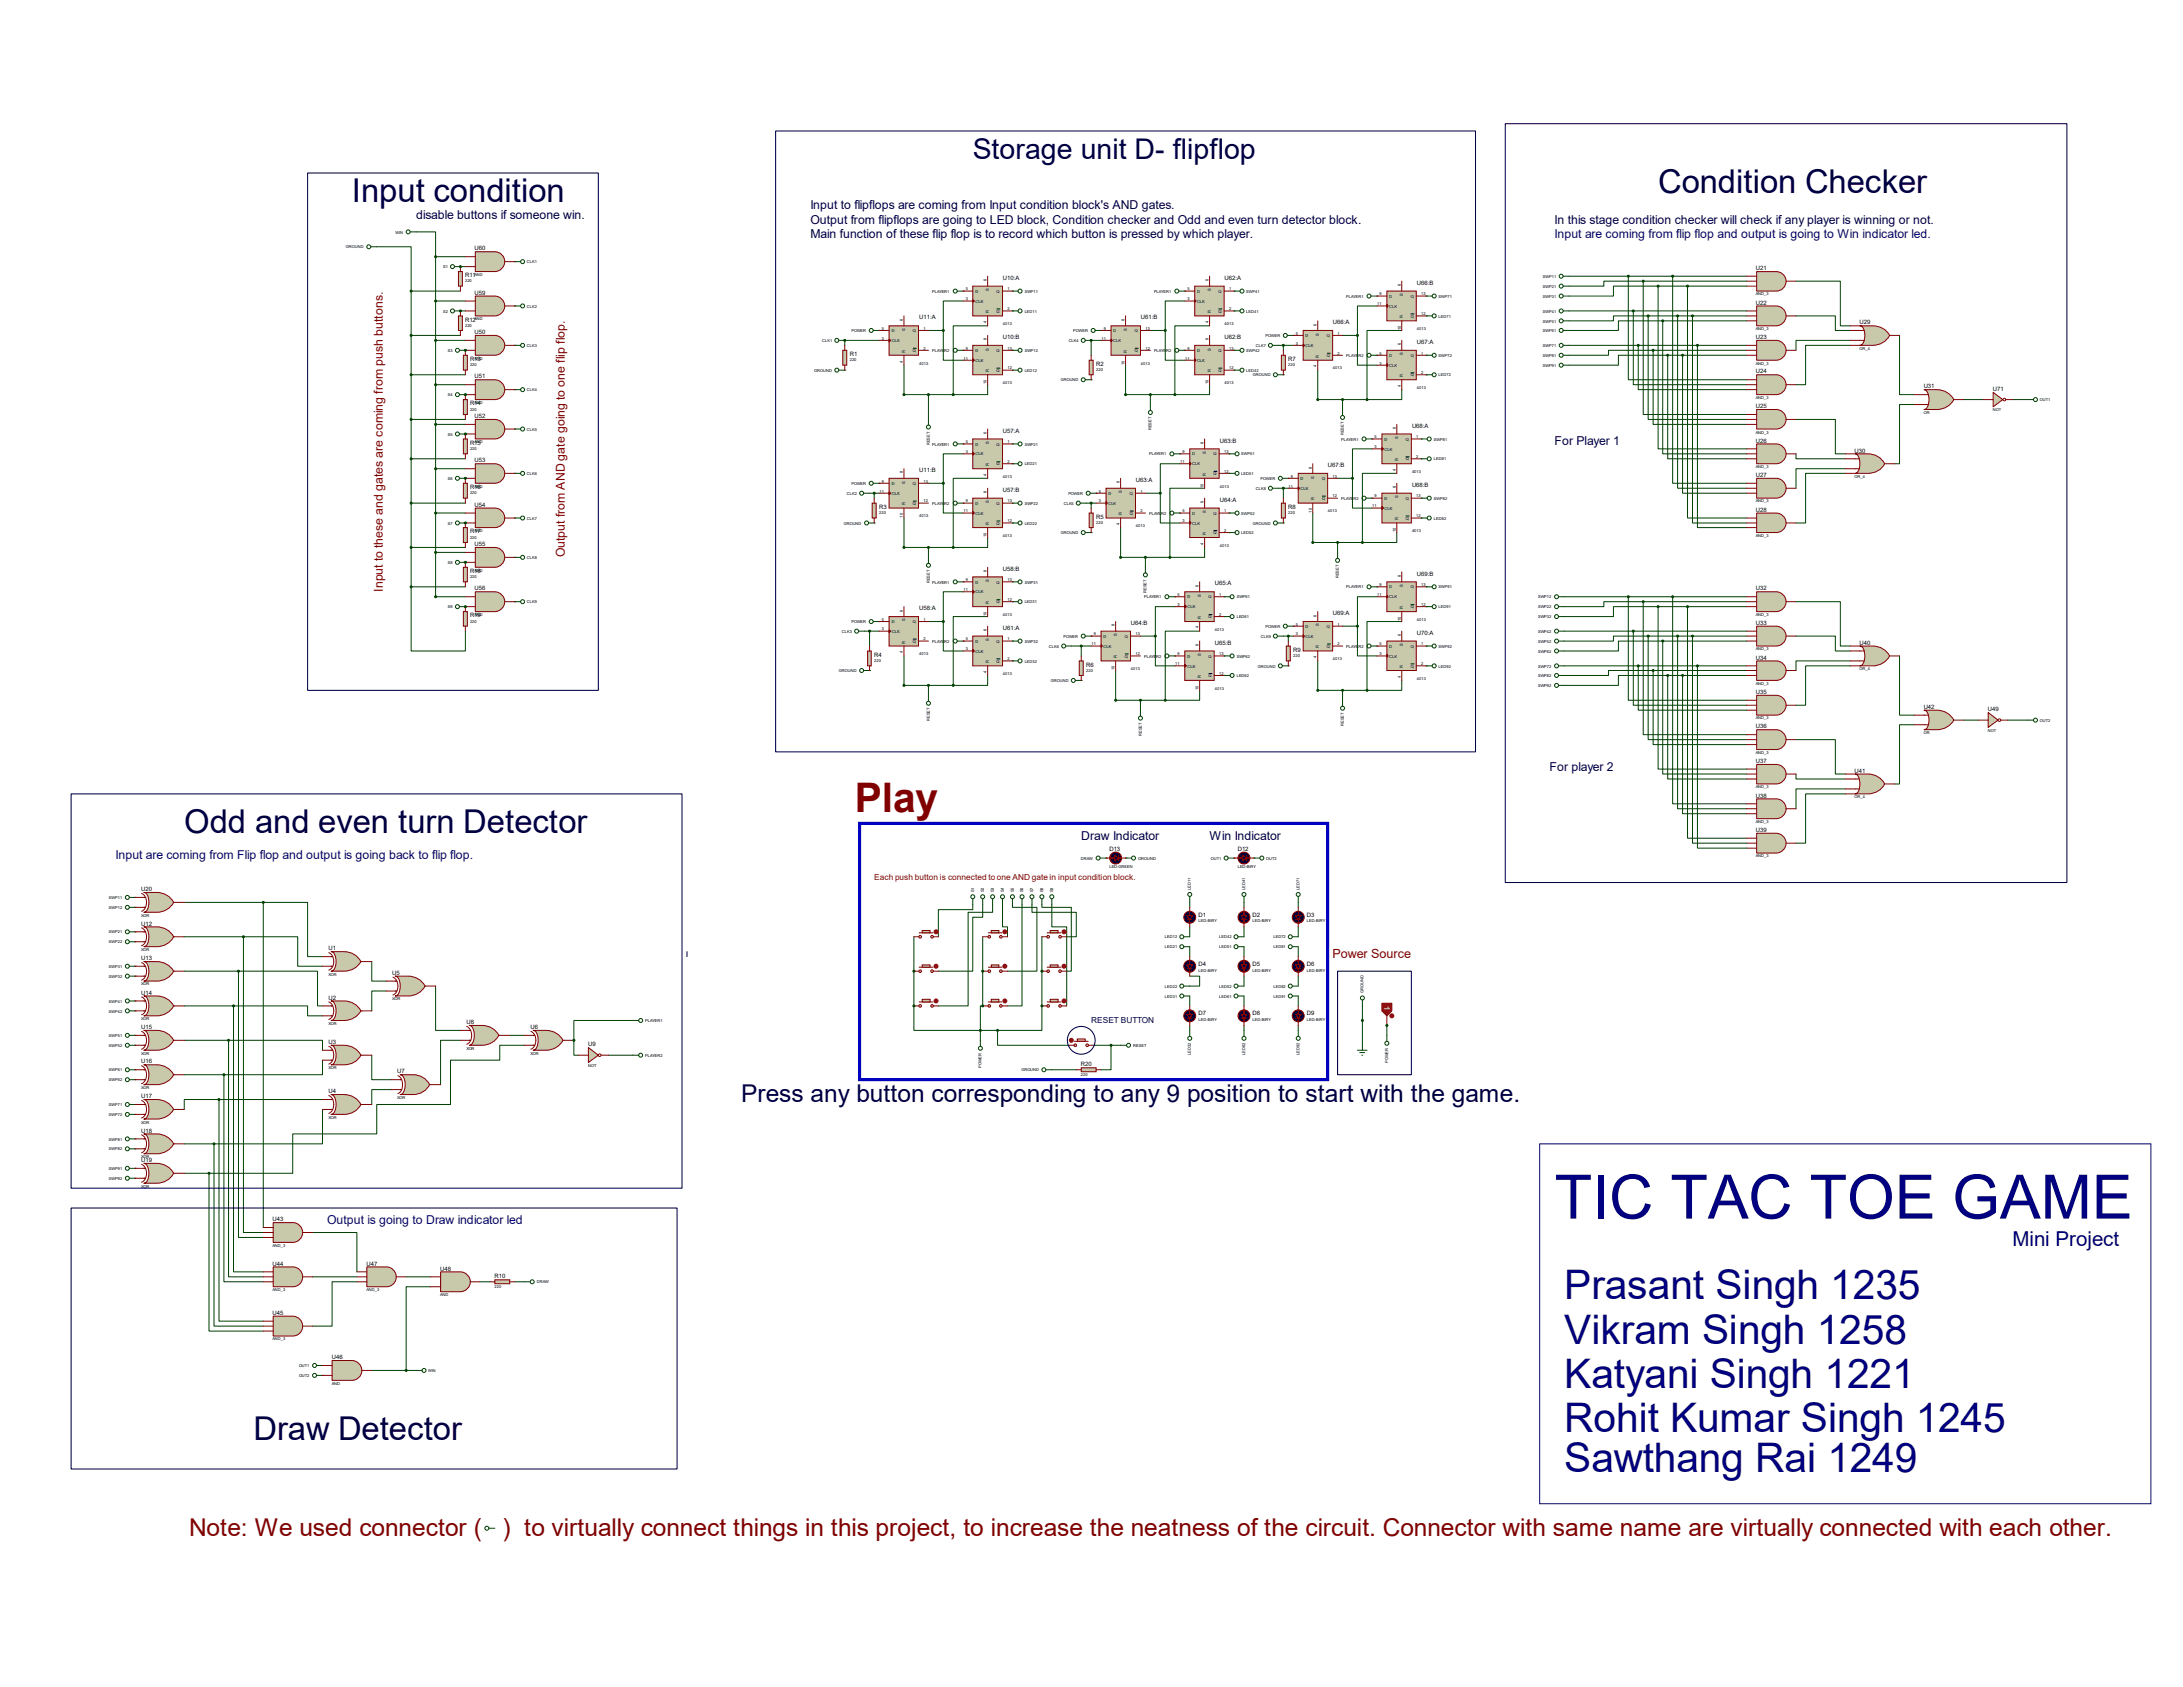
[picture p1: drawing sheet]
<svg xmlns="http://www.w3.org/2000/svg" width="279mm" height="216mm" viewBox="0 0 279 216" stroke-linecap="round" stroke-linejoin="round" font-family="sans-serif">
<defs><g id="words">
<text font-size="7.8" fill="#000080" x="199" y="156">TIC TAC TOE GAME</text>
<text font-size="5.2" fill="#800000" x="109.4" y="103.9">Play</text>
<g font-size="5.2" fill="#000080">
<text x="200.2" y="166.2">Prasant Singh 1235</text>
<text x="200.2" y="172">Vikram Singh 1258</text>
<text x="200.2" y="177.6">Katyani Singh 1221</text>
<text x="200.2" y="183.3">Rohit Kumar Singh 1245</text>
<text x="200.2" y="188.3">Sawthang Rai 1249</text>
</g>
<g font-size="4.2" fill="#000040">
<text x="45" y="25.9">Input condition</text>
<text x="212.2" y="24.6">Condition Checker</text>
<text x="23.6" y="106.6">Odd and even turn Detector</text>
<text x="32.4" y="184.2">Draw Detector</text>
</g>
<text font-size="3.6" fill="#000040" x="124.5" y="20.4">Storage unit D- flipflop</text>
<text font-size="3.1" fill="#000040" x="94.9" y="141">Press any button corresponding to any 9 position to start with the game.</text>
<g font-size="3.1" fill="#800000">
<text x="24.2" y="196.5">Note: We used connector (</text>
<text x="64.3" y="196.5">) to virtually connect things in this project, to increase the neatness of the circuit. Connector with same name are virtually connected with each other.</text>
</g>
<text font-size="2.6" fill="#000080" x="257.6" y="159.5">Mini Project</text>
<g font-size="1.6" fill="#000040">
<text x="53.3" y="28">disable buttons if someone win.</text>
<text x="103.7" y="26.7">Input to flipflops are coming from Input condition block's AND gates.</text>
<text x="103.7" y="28.6">Output from flipflops are going to LED block, Condition checker and Odd and even turn detector block.</text>
<text x="199" y="28.6">In this stage condition checker will check if any player is winning or not.</text>
<text x="103.7" y="30.5">Main function of these flip flop is to record which button is pressed by which player.</text>
<text x="199" y="57">For Player 1</text>
<text x="198.3" y="98.6">For player 2</text>
<text x="138.4" y="107.4">Draw Indicator</text>
<text x="154.8" y="107.4">Win Indicator</text>
</g>
<g font-size="1.6" fill="#000080">
<text x="199" y="30.5">Input are coming from flip flop and output is going to Win indicator led.</text>
<text x="14.8" y="110">Input are coming from Flip flop and output is going back to flip flop.</text>
<text x="41.9" y="156.7">Output is going to Draw indicator led</text>
</g>
<g font-size="1.6" fill="#800000">
<text x="72.3" y="71.3" transform="rotate(-90 72.3 71.3)">Output from AND gate going to one flip flop.</text>
<text x="49" y="75.7" transform="rotate(-90 49 75.7)">Input to these and gates are coming from push buttons.</text>
<text x="170.6" y="122.6">Power Source</text>
</g>
<text font-size="1.1" fill="#800000" x="111.9" y="112.6">Each push button is connected to one AND gate in input condition block.</text>
<text font-size="1.1" fill="#000040" x="139.7" y="131">RESET BUTTON</text>
<text font-size="1.1" fill="#c0c0c0" x="177.2" y="128.7" transform="rotate(90 177.2 128.7)">1</text>
<g font-size=".8">
<text x="59.5" y="35.4">R11</text>
<text x="60.7" y="32">U60</text>
<text x="128.4" y="35.8">U10:A</text>
<text x="156.7" y="35.8">U62:A</text>
<text x="224.7" y="34.5">U21</text>
<text x="59.5" y="41.1">R12</text>
<text x="60.7" y="37.7">U59</text>
<text x="117.6" y="40.9">U11:A</text>
<text x="146" y="40.9">U61:B</text>
<text x="170.6" y="41.5">U66:A</text>
<text x="181.4" y="36.4">U66:B</text>
<text x="224.7" y="39">U22</text>
<text x="238" y="41.5">U29</text>
<text x="60.2" y="46.2">R13</text>
<text x="60.7" y="42.8">U50</text>
<text x="108.8" y="45.6">R1</text>
<text x="128.4" y="43.4">U10:B</text>
<text x="140.3" y="46.8">R2</text>
<text x="156.7" y="43.4">U62:B</text>
<text x="164.9" y="46.2">R7</text>
<text x="181.4" y="44">U67:A</text>
<text x="224.7" y="43.4">U23</text>
<text x="224.7" y="47.8">U24</text>
<text x="60.2" y="51.9">R14</text>
<text x="60.7" y="48.4">U51</text>
<text x="60.7" y="53.5">U52</text>
<text x="224.7" y="52.2">U25</text>
<text x="246.2" y="49.7">U31</text>
<text x="255.1" y="50">U71</text>
<text x="60.2" y="56.9">R15</text>
<text x="60.7" y="59.2">U53</text>
<text x="128.4" y="55.4">U57:A</text>
<text x="156.1" y="56.6">U63:B</text>
<text x="170" y="59.8">U67:B</text>
<text x="180.7" y="54.7">U68:A</text>
<text x="224.7" y="56.6">U26</text>
<text x="237.4" y="57.9">U30</text>
<text x="60.2" y="62.6">R16</text>
<text x="60.7" y="64.9">U54</text>
<text x="112.5" y="65.1">R3</text>
<text x="117.6" y="60.4">U11:B</text>
<text x="128.4" y="62.9">U57:B</text>
<text x="145.4" y="61.7">U63:A</text>
<text x="156.1" y="64.2">U64:A</text>
<text x="164.9" y="65.1">R8</text>
<text x="180.7" y="62.3">U68:B</text>
<text x="224.7" y="61">U27</text>
<text x="224.7" y="65.5">U28</text>
<text x="60.2" y="68.2">R17</text>
<text x="60.7" y="69.9">U55</text>
<text x="140.3" y="66.4">R5</text>
<text x="60.2" y="73.3">R18</text>
<text x="60.7" y="75.6">U56</text>
<text x="128.4" y="73">U58:B</text>
<text x="155.5" y="74.9">U65:A</text>
<text x="181.4" y="73.7">U69:B</text>
<text x="224.7" y="75.6">U32</text>
<text x="60.2" y="79">R19</text>
<text x="117.6" y="78.1">U58:A</text>
<text x="128.4" y="80.6">U61:A</text>
<text x="144.7" y="80">U64:B</text>
<text x="155.5" y="82.5">U65:B</text>
<text x="165.5" y="83.4">R9</text>
<text x="170.6" y="78.7">U69:A</text>
<text x="181.4" y="81.2">U70:A</text>
<text x="224.7" y="80">U33</text>
<text x="238" y="82.5">U40</text>
<text x="111.9" y="84">R4</text>
<text x="139" y="85.3">R6</text>
<text x="224.7" y="84.4">U34</text>
<text x="224.7" y="88.8">U35</text>
<text x="224.7" y="93.2">U36</text>
<text x="246.2" y="90.7">U42</text>
<text x="254.4" y="91">U49</text>
<text x="224.7" y="97.6">U37</text>
<text x="237.4" y="98.9">U41</text>
<text x="224.7" y="102.1">U38</text>
<text x="224.7" y="106.5">U39</text>
<text x="142" y="108.9">D13</text>
<text x="158.4" y="108.9">D12</text>
<text x="18.1" y="114">U20</text>
<text x="18.1" y="118.4">U12</text>
<text x="153.4" y="117.3">D1</text>
<text x="160.3" y="117.3">D2</text>
<text x="167.3" y="117.3">D3</text>
<text x="18.1" y="122.9">U13</text>
<text x="42" y="121.6">U1</text>
<text x="50.2" y="124.8">U5</text>
<text x="153.4" y="123.6">D4</text>
<text x="160.3" y="123.6">D5</text>
<text x="167.3" y="123.6">D6</text>
<text x="18.1" y="127.3">U14</text>
<text x="18.1" y="131.7">U15</text>
<text x="42" y="127.9">U2</text>
<text x="59.7" y="131.1">U8</text>
<text x="67.9" y="131.7">U6</text>
<text x="153.4" y="129.9">D7</text>
<text x="160.3" y="129.9">D8</text>
<text x="167.3" y="129.9">D9</text>
<text x="18.1" y="136.1">U16</text>
<text x="42" y="133.6">U3</text>
<text x="50.8" y="137.4">U7</text>
<text x="75.3" y="133.9">U9</text>
<text x="138.3" y="136.5">R20</text>
<text x="18.1" y="140.5">U17</text>
<text x="42" y="139.9">U4</text>
<text x="18.1" y="144.9">U18</text>
<text x="18.1" y="148.7">U19</text>
<text x="34.9" y="156.3">U43</text>
<text x="34.9" y="162">U44</text>
<text x="46.9" y="162">U47</text>
<text x="56.3" y="162.6">U48</text>
<text x="63.3" y="163.6">R10</text>
<text x="34.9" y="168.3">U45</text>
<text x="42.5" y="173.9">U46</text>
</g>
<g font-size=".5">
<text x="50.6" y="29.9">WIN</text>
<text x="44.3" y="31.8">GROUND</text>
<text x="56.7" y="34.3">S1</text>
<text x="60.7" y="35.3">AND</text>
<text x="67.4" y="33.7">CLK1</text>
<text x="126.3" y="36" transform="rotate(-90 126.3 36)">6</text>
<text x="154.7" y="36" transform="rotate(-90 154.7 36)">6</text>
<text x="197.5" y="35.6">SWP11</text>
<text x="56.7" y="40">S2</text>
<text x="59.5" y="36.2">220</text>
<text x="59.5" y="41.8">220</text>
<text x="60.7" y="41">AND</text>
<text x="67.4" y="39.4">CLK2</text>
<text x="115.6" y="41.1" transform="rotate(-90 115.6 41.1)">6</text>
<text x="119.3" y="37.5">PLAYER1</text>
<text x="123.6" y="37.2">5</text>
<text x="123.6" y="38.4">3</text>
<text x="124.8" y="37.5">D</text>
<text x="124.8" y="38.7">CLK</text>
<text x="126.3" y="41.4" transform="rotate(-90 126.3 41.4)">4</text>
<text x="126.6" y="40.1" transform="rotate(-90 126.6 40.1)">R</text>
<text x="126.6" y="37.3" transform="rotate(-90 126.6 37.3)">S</text>
<text x="127.6" y="37.5">Q</text>
<text x="127.6" y="40">Q</text>
<text x="128.4" y="41.6">4013</text>
<text x="128.9" y="37.2">1</text>
<text x="128.9" y="39.7">2</text>
<text x="131.1" y="40">LED11</text>
<text x="131.1" y="37.5">SWP11</text>
<text x="143.9" y="41.1" transform="rotate(-90 143.9 41.1)">8</text>
<text x="147.7" y="37.5">PLAYER1</text>
<text x="152" y="37.2">5</text>
<text x="152" y="38.4">3</text>
<text x="153.2" y="37.5">D</text>
<text x="153.2" y="38.7">CLK</text>
<text x="154.7" y="41.4" transform="rotate(-90 154.7 41.4)">4</text>
<text x="155" y="40.1" transform="rotate(-90 155 40.1)">R</text>
<text x="155" y="37.3" transform="rotate(-90 155 37.3)">S</text>
<text x="156" y="37.5">Q</text>
<text x="156" y="40">Q</text>
<text x="156.7" y="41.6">4013</text>
<text x="157.3" y="37.2">1</text>
<text x="157.3" y="39.7">2</text>
<text x="159.5" y="40">LED41</text>
<text x="159.5" y="37.5">SWP41</text>
<text x="168.5" y="41.7" transform="rotate(-90 168.5 41.7)">6</text>
<text x="172.3" y="38.1">PLAYER1</text>
<text x="176.3" y="39.1">11</text>
<text x="176.6" y="37.8">9</text>
<text x="177.8" y="38.1">D</text>
<text x="177.8" y="39.4">CLK</text>
<text x="179.3" y="36.6" transform="rotate(-90 179.3 36.6)">8</text>
<text x="179.6" y="40.7" transform="rotate(-90 179.6 40.7)">R</text>
<text x="179.6" y="37.9" transform="rotate(-90 179.6 37.9)">S</text>
<text x="180.6" y="38.1">Q</text>
<text x="180.6" y="40.6">Q</text>
<text x="181.9" y="37.8">13</text>
<text x="181.9" y="40.3">12</text>
<text x="184.1" y="40.6">LED71</text>
<text x="184.1" y="38.1">SWP71</text>
<text x="197.5" y="36.8">SWP21</text>
<text x="197.5" y="38.1">SWP31</text>
<text x="197.5" y="40">SWP41</text>
<text x="197.5" y="41.3">SWP51</text>
<text x="224.7" y="37.8">AND_3</text>
<text x="57.3" y="45">S3</text>
<text x="60.2" y="46.9">220</text>
<text x="60.7" y="46">AND</text>
<text x="67.4" y="44.4">CLK3</text>
<text x="104.2" y="47.6">GROUND</text>
<text x="105.2" y="43.8">CLK1</text>
<text x="108.8" y="46.2">220</text>
<text x="109" y="42.5">POWER</text>
<text x="112.9" y="42.2">5</text>
<text x="112.9" y="43.5">3</text>
<text x="114.1" y="42.5">D</text>
<text x="114.1" y="43.8">CLK</text>
<text x="115.6" y="46.4" transform="rotate(-90 115.6 46.4)">4</text>
<text x="115.9" y="45.1" transform="rotate(-90 115.9 45.1)">R</text>
<text x="115.9" y="42.3" transform="rotate(-90 115.9 42.3)">S</text>
<text x="116.8" y="42.5">Q</text>
<text x="116.8" y="45">Q</text>
<text x="117.6" y="46.7">4013</text>
<text x="118.2" y="42.2">1</text>
<text x="118.2" y="44.7">2</text>
<text x="119.3" y="45">PLAYER2</text>
<text x="123.3" y="46">11</text>
<text x="123.6" y="44.7">9</text>
<text x="124.8" y="45">D</text>
<text x="124.8" y="46.3">CLK</text>
<text x="126.3" y="43.6" transform="rotate(-90 126.3 43.6)">8</text>
<text x="126.6" y="47.7" transform="rotate(-90 126.6 47.7)">R</text>
<text x="126.6" y="44.9" transform="rotate(-90 126.6 44.9)">S</text>
<text x="127.6" y="45">Q</text>
<text x="127.6" y="47.6">Q</text>
<text x="128.9" y="44.7">13</text>
<text x="128.9" y="47.3">12</text>
<text x="131.1" y="45">SWP12</text>
<text x="131.1" y="47.6">LED12</text>
<text x="136.8" y="43.8">CLK4</text>
<text x="137.4" y="42.5">POWER</text>
<text x="140.3" y="47.5">220</text>
<text x="141" y="43.5">11</text>
<text x="141.3" y="42.2">9</text>
<text x="142.5" y="42.5">D</text>
<text x="142.5" y="43.8">CLK</text>
<text x="143.9" y="46.7" transform="rotate(-90 143.9 46.7)">10</text>
<text x="144.2" y="45.1" transform="rotate(-90 144.2 45.1)">R</text>
<text x="144.2" y="42.3" transform="rotate(-90 144.2 42.3)">S</text>
<text x="145.2" y="42.5">Q</text>
<text x="145.2" y="45">Q</text>
<text x="146" y="46.7">4013</text>
<text x="146.6" y="42.2">13</text>
<text x="146.6" y="44.7">12</text>
<text x="147.7" y="45">PLAYER2</text>
<text x="151.7" y="46">11</text>
<text x="152" y="44.7">9</text>
<text x="153.2" y="45">D</text>
<text x="153.2" y="46.3">CLK</text>
<text x="154.7" y="43.6" transform="rotate(-90 154.7 43.6)">8</text>
<text x="155" y="47.7" transform="rotate(-90 155 47.7)">R</text>
<text x="155" y="44.9" transform="rotate(-90 155 44.9)">S</text>
<text x="156" y="45">Q</text>
<text x="156" y="47.6">Q</text>
<text x="157.3" y="44.7">13</text>
<text x="157.3" y="47.3">12</text>
<text x="159.5" y="45">SWP42</text>
<text x="159.5" y="47.6">LED42</text>
<text x="160.7" y="44.4">CLK7</text>
<text x="162" y="43.1">POWER</text>
<text x="164.9" y="46.9">220</text>
<text x="165.9" y="42.8">5</text>
<text x="165.9" y="44.1">3</text>
<text x="167.1" y="43.1">D</text>
<text x="167.1" y="44.4">CLK</text>
<text x="168.5" y="47" transform="rotate(-90 168.5 47)">4</text>
<text x="168.8" y="45.8" transform="rotate(-90 168.8 45.8)">R</text>
<text x="168.8" y="43" transform="rotate(-90 168.8 43)">S</text>
<text x="169.8" y="43.1">Q</text>
<text x="169.8" y="45.7">Q</text>
<text x="170.6" y="47.3">4013</text>
<text x="171.2" y="42.8">1</text>
<text x="171.2" y="45.4">2</text>
<text x="172.3" y="45.7">PLAYER2</text>
<text x="176.6" y="45.4">5</text>
<text x="176.6" y="46.7">3</text>
<text x="177.8" y="45.7">D</text>
<text x="177.8" y="46.9">CLK</text>
<text x="179.3" y="44.2" transform="rotate(-90 179.3 44.2)">6</text>
<text x="179.3" y="42.3" transform="rotate(-90 179.3 42.3)">10</text>
<text x="179.6" y="45.5" transform="rotate(-90 179.6 45.5)">S</text>
<text x="180.6" y="45.7">Q</text>
<text x="181.4" y="42.2">4013</text>
<text x="181.9" y="45.4">1</text>
<text x="181.9" y="47.9">2</text>
<text x="184.1" y="45.7">SWP72</text>
<text x="197.5" y="42.5">SWP61</text>
<text x="197.5" y="44.4">SWP71</text>
<text x="197.5" y="45.7">SWP81</text>
<text x="197.5" y="46.9">SWP91</text>
<text x="224.7" y="42.2">AND_3</text>
<text x="224.7" y="46.7">AND_3</text>
<text x="238" y="44.7">OR_4</text>
<text x="57.3" y="50.7">S4</text>
<text x="60.2" y="52.5">220</text>
<text x="60.7" y="51.7">AND</text>
<text x="67.4" y="50.1">CLK4</text>
<text x="126.3" y="49.2" transform="rotate(-90 126.3 49.2)">10</text>
<text x="128.4" y="49.2">4013</text>
<text x="135.8" y="48.8">GROUND</text>
<text x="154.7" y="49.2" transform="rotate(-90 154.7 49.2)">10</text>
<text x="156.7" y="49.2">4013</text>
<text x="160.4" y="48.2">GROUND</text>
<text x="179.3" y="49.5" transform="rotate(-90 179.3 49.5)">4</text>
<text x="179.6" y="48.3" transform="rotate(-90 179.6 48.3)">R</text>
<text x="180.6" y="48.2">Q</text>
<text x="181.4" y="49.8">4013</text>
<text x="184.1" y="48.2">LED72</text>
<text x="224.7" y="51.1">AND_3</text>
<text x="246.2" y="53">OR</text>
<text x="255.1" y="52.7">NOT</text>
<text x="261.1" y="51.4">OUT1</text>
<text x="57.3" y="55.8">S5</text>
<text x="60.2" y="57.6">220</text>
<text x="60.7" y="56.7">AND</text>
<text x="67.4" y="55.1">CLK5</text>
<text x="119" y="57" transform="rotate(-90 119 57)">RESET</text>
<text x="119.3" y="57">PLAYER1</text>
<text x="123.6" y="56.7">5</text>
<text x="123.6" y="58">3</text>
<text x="124.8" y="57">D</text>
<text x="124.8" y="58.3">CLK</text>
<text x="126.3" y="55.5" transform="rotate(-90 126.3 55.5)">6</text>
<text x="126.6" y="59.6" transform="rotate(-90 126.6 59.6)">R</text>
<text x="126.6" y="56.8" transform="rotate(-90 126.6 56.8)">S</text>
<text x="127.6" y="57">Q</text>
<text x="127.6" y="59.6">Q</text>
<text x="128.9" y="56.7">1</text>
<text x="128.9" y="59.3">2</text>
<text x="131.1" y="59.6">LED21</text>
<text x="131.1" y="57">SWP21</text>
<text x="147.1" y="58.3">PLAYER1</text>
<text x="147.4" y="55.1" transform="rotate(-90 147.4 55.1)">RESET</text>
<text x="151" y="59.3">11</text>
<text x="151.3" y="58">9</text>
<text x="152.6" y="58.3">D</text>
<text x="152.6" y="59.6">CLK</text>
<text x="154" y="56.8" transform="rotate(-90 154 56.8)">8</text>
<text x="154.3" y="58.1" transform="rotate(-90 154.3 58.1)">S</text>
<text x="155.3" y="58.3">Q</text>
<text x="156.7" y="58">13</text>
<text x="158.9" y="58.3">SWP51</text>
<text x="167.9" y="60" transform="rotate(-90 167.9 60)">8</text>
<text x="171.7" y="56.4">PLAYER1</text>
<text x="172" y="55.7" transform="rotate(-90 172 55.7)">RESET</text>
<text x="175.9" y="56.1">5</text>
<text x="175.9" y="57.4">3</text>
<text x="177.2" y="56.4">D</text>
<text x="177.2" y="57.7">CLK</text>
<text x="178.6" y="54.9" transform="rotate(-90 178.6 54.9)">6</text>
<text x="178.9" y="59" transform="rotate(-90 178.9 59)">R</text>
<text x="178.9" y="56.2" transform="rotate(-90 178.9 56.2)">S</text>
<text x="179.9" y="56.4">Q</text>
<text x="179.9" y="58.9">Q</text>
<text x="181.3" y="56.1">1</text>
<text x="181.3" y="58.6">2</text>
<text x="183.5" y="58.9">LED81</text>
<text x="183.5" y="56.4">SWP81</text>
<text x="224.7" y="55.5">AND_3</text>
<text x="224.7" y="59.9">AND_3</text>
<text x="57.3" y="61.4">S6</text>
<text x="60.2" y="63.2">220</text>
<text x="60.7" y="62.4">AND</text>
<text x="67.4" y="60.8">CLK6</text>
<text x="108.4" y="63.3">CLK2</text>
<text x="109" y="62.1">POWER</text>
<text x="112.5" y="65.8">220</text>
<text x="112.6" y="63">11</text>
<text x="112.9" y="61.8">9</text>
<text x="114.1" y="62.1">D</text>
<text x="114.1" y="63.3">CLK</text>
<text x="115.6" y="60.6" transform="rotate(-90 115.6 60.6)">8</text>
<text x="115.9" y="64.7" transform="rotate(-90 115.9 64.7)">R</text>
<text x="115.9" y="61.9" transform="rotate(-90 115.9 61.9)">S</text>
<text x="116.8" y="62.1">Q</text>
<text x="116.8" y="64.6">Q</text>
<text x="118.2" y="61.8">13</text>
<text x="118.2" y="64.3">12</text>
<text x="119.3" y="64.6">PLAYER2</text>
<text x="123.3" y="65.6">11</text>
<text x="123.6" y="64.3">9</text>
<text x="124.8" y="64.6">D</text>
<text x="124.8" y="65.9">CLK</text>
<text x="126.3" y="63.1" transform="rotate(-90 126.3 63.1)">8</text>
<text x="126.3" y="60.9" transform="rotate(-90 126.3 60.9)">4</text>
<text x="126.6" y="64.4" transform="rotate(-90 126.6 64.4)">S</text>
<text x="127.6" y="64.6">Q</text>
<text x="128.4" y="61.2">4013</text>
<text x="128.9" y="64.3">13</text>
<text x="131.1" y="64.6">SWP22</text>
<text x="136.1" y="64.6">CLK5</text>
<text x="136.7" y="63.3">POWER</text>
<text x="140.6" y="63">5</text>
<text x="140.6" y="64.3">3</text>
<text x="141.9" y="63.3">D</text>
<text x="141.9" y="64.6">CLK</text>
<text x="143.3" y="61.8" transform="rotate(-90 143.3 61.8)">6</text>
<text x="143.6" y="65.9" transform="rotate(-90 143.6 65.9)">R</text>
<text x="143.6" y="63.2" transform="rotate(-90 143.6 63.2)">S</text>
<text x="144.6" y="63.3">Q</text>
<text x="144.6" y="65.9">Q</text>
<text x="146" y="63">1</text>
<text x="146" y="65.6">2</text>
<text x="147.1" y="65.9">PLAYER2</text>
<text x="151.3" y="65.6">5</text>
<text x="152.6" y="65.9">D</text>
<text x="154" y="64.4" transform="rotate(-90 154 64.4)">6</text>
<text x="154" y="62.4" transform="rotate(-90 154 62.4)">10</text>
<text x="154.3" y="65.7" transform="rotate(-90 154.3 65.7)">S</text>
<text x="154.3" y="60.9" transform="rotate(-90 154.3 60.9)">R</text>
<text x="155.3" y="60.8">Q</text>
<text x="155.3" y="65.9">Q</text>
<text x="156.1" y="62.4">4013</text>
<text x="156.7" y="60.5">12</text>
<text x="156.7" y="65.6">1</text>
<text x="158.9" y="60.8">LED51</text>
<text x="158.9" y="65.9">SWP52</text>
<text x="160.7" y="62.7">CLK8</text>
<text x="161.3" y="61.4">POWER</text>
<text x="164.9" y="65.8">220</text>
<text x="164.9" y="62.4">11</text>
<text x="165.2" y="61.1">9</text>
<text x="166.5" y="61.4">D</text>
<text x="166.5" y="62.7">CLK</text>
<text x="167.9" y="65.6" transform="rotate(-90 167.9 65.6)">10</text>
<text x="168.2" y="64" transform="rotate(-90 168.2 64)">R</text>
<text x="168.2" y="61.3" transform="rotate(-90 168.2 61.3)">S</text>
<text x="169.2" y="61.4">Q</text>
<text x="169.2" y="64">Q</text>
<text x="170" y="65.6">4013</text>
<text x="170.6" y="61.1">13</text>
<text x="170.6" y="63.7">12</text>
<text x="171.7" y="64">PLAYER2</text>
<text x="175.6" y="64.9">11</text>
<text x="175.9" y="63.7">9</text>
<text x="177.2" y="64">D</text>
<text x="177.2" y="65.2">CLK</text>
<text x="178.6" y="62.5" transform="rotate(-90 178.6 62.5)">8</text>
<text x="178.6" y="60.3" transform="rotate(-90 178.6 60.3)">4</text>
<text x="178.9" y="63.8" transform="rotate(-90 178.9 63.8)">S</text>
<text x="179.9" y="64">Q</text>
<text x="180.7" y="60.5">4013</text>
<text x="181.3" y="63.7">13</text>
<text x="183.5" y="64">SWP82</text>
<text x="224.7" y="64.3">AND_3</text>
<text x="237.4" y="61.2">OR_4</text>
<text x="57.3" y="67.1">S7</text>
<text x="60.2" y="69">220</text>
<text x="60.7" y="68.1">AND</text>
<text x="67.4" y="66.5">CLK7</text>
<text x="67.4" y="71.5">CLK8</text>
<text x="108" y="67.1">GROUND</text>
<text x="115.6" y="66.2" transform="rotate(-90 115.6 66.2)">10</text>
<text x="117.6" y="66.2">4013</text>
<text x="126.3" y="68.7" transform="rotate(-90 126.3 68.7)">10</text>
<text x="126.6" y="67.2" transform="rotate(-90 126.6 67.2)">R</text>
<text x="127.6" y="67.1">Q</text>
<text x="128.4" y="68.7">4013</text>
<text x="128.9" y="66.8">12</text>
<text x="131.1" y="67.1">LED22</text>
<text x="135.8" y="68.4">GROUND</text>
<text x="140.3" y="67.1">220</text>
<text x="143.3" y="67.2" transform="rotate(-90 143.3 67.2)">4</text>
<text x="145.4" y="67.5">4013</text>
<text x="151.3" y="66.8">3</text>
<text x="152.6" y="67.1">CLK</text>
<text x="154" y="69.7" transform="rotate(-90 154 69.7)">4</text>
<text x="154.3" y="68.5" transform="rotate(-90 154.3 68.5)">R</text>
<text x="155.3" y="68.4">Q</text>
<text x="156.1" y="70">4013</text>
<text x="156.7" y="68.1">2</text>
<text x="158.9" y="68.4">LED52</text>
<text x="160.4" y="67.1">GROUND</text>
<text x="178.6" y="68.1" transform="rotate(-90 178.6 68.1)">10</text>
<text x="178.9" y="66.6" transform="rotate(-90 178.9 66.6)">R</text>
<text x="179.9" y="66.5">Q</text>
<text x="180.7" y="68.1">4013</text>
<text x="181.3" y="66.2">12</text>
<text x="183.5" y="66.5">LED82</text>
<text x="224.7" y="68.7">AND_3</text>
<text x="57.3" y="72.2">S8</text>
<text x="57.3" y="77.9">S9</text>
<text x="60.2" y="74">220</text>
<text x="60.7" y="73.2">AND</text>
<text x="67.4" y="77.2">CLK9</text>
<text x="119" y="74.6" transform="rotate(-90 119 74.6)">RESET</text>
<text x="119.3" y="74.7">PLAYER1</text>
<text x="123.3" y="75.6">11</text>
<text x="123.6" y="74.4">9</text>
<text x="124.8" y="74.7">D</text>
<text x="124.8" y="75.9">CLK</text>
<text x="126.3" y="73.2" transform="rotate(-90 126.3 73.2)">8</text>
<text x="126.6" y="77.3" transform="rotate(-90 126.6 77.3)">R</text>
<text x="126.6" y="74.5" transform="rotate(-90 126.6 74.5)">S</text>
<text x="127.6" y="74.7">Q</text>
<text x="127.6" y="77.2">Q</text>
<text x="128.9" y="74.4">13</text>
<text x="128.9" y="76.9">12</text>
<text x="131.1" y="77.2">LED31</text>
<text x="131.1" y="74.7">SWP31</text>
<text x="146.4" y="76.6">PLAYER1</text>
<text x="146.8" y="75.9" transform="rotate(-90 146.8 75.9)">RESET</text>
<text x="150.7" y="76.3">5</text>
<text x="150.7" y="77.6">3</text>
<text x="152" y="76.6">D</text>
<text x="152" y="77.9">CLK</text>
<text x="153.4" y="75.1" transform="rotate(-90 153.4 75.1)">6</text>
<text x="153.7" y="76.4" transform="rotate(-90 153.7 76.4)">S</text>
<text x="154.7" y="76.6">Q</text>
<text x="156" y="76.3">1</text>
<text x="158.3" y="76.6">SWP61</text>
<text x="171.4" y="74" transform="rotate(-90 171.4 74)">RESET</text>
<text x="172.3" y="75.3">PLAYER1</text>
<text x="176.3" y="76.3">11</text>
<text x="176.6" y="75">9</text>
<text x="177.8" y="75.3">D</text>
<text x="177.8" y="76.6">CLK</text>
<text x="179.3" y="73.8" transform="rotate(-90 179.3 73.8)">8</text>
<text x="179.6" y="77.9" transform="rotate(-90 179.6 77.9)">R</text>
<text x="179.6" y="75.1" transform="rotate(-90 179.6 75.1)">S</text>
<text x="180.6" y="75.3">Q</text>
<text x="180.6" y="77.9">Q</text>
<text x="181.9" y="75">13</text>
<text x="181.9" y="77.6">12</text>
<text x="184.1" y="77.9">LED91</text>
<text x="184.1" y="75.3">SWP91</text>
<text x="196.8" y="76.6">SWP12</text>
<text x="196.8" y="77.9">SWP22</text>
<text x="60.2" y="79.7">220</text>
<text x="60.7" y="78.8">AND</text>
<text x="107.7" y="81">CLK3</text>
<text x="109" y="79.8">POWER</text>
<text x="112.9" y="79.5">5</text>
<text x="112.9" y="80.7">3</text>
<text x="114.1" y="79.8">D</text>
<text x="114.1" y="81">CLK</text>
<text x="115.6" y="83.6" transform="rotate(-90 115.6 83.6)">4</text>
<text x="115.6" y="78.3" transform="rotate(-90 115.6 78.3)">6</text>
<text x="115.9" y="82.4" transform="rotate(-90 115.9 82.4)">R</text>
<text x="115.9" y="79.5" transform="rotate(-90 115.9 79.5)">S</text>
<text x="116.8" y="79.8">Q</text>
<text x="116.8" y="82.3">Q</text>
<text x="117.6" y="83.9">4013</text>
<text x="118.2" y="79.5">1</text>
<text x="118.2" y="82">2</text>
<text x="119.3" y="82.3">PLAYER2</text>
<text x="123.6" y="82">5</text>
<text x="123.6" y="83.2">3</text>
<text x="124.8" y="82.3">D</text>
<text x="124.8" y="83.5">CLK</text>
<text x="126.3" y="80.8" transform="rotate(-90 126.3 80.8)">6</text>
<text x="126.3" y="78.9" transform="rotate(-90 126.3 78.9)">10</text>
<text x="126.6" y="82.1" transform="rotate(-90 126.6 82.1)">S</text>
<text x="127.6" y="82.3">Q</text>
<text x="128.4" y="78.8">4013</text>
<text x="128.9" y="82">1</text>
<text x="131.1" y="82.3">SWP32</text>
<text x="134.2" y="82.9">CLK6</text>
<text x="136.1" y="81.6">POWER</text>
<text x="139.7" y="82.6">11</text>
<text x="140" y="81.3">9</text>
<text x="141.2" y="81.6">D</text>
<text x="141.2" y="82.9">CLK</text>
<text x="142.7" y="80.1" transform="rotate(-90 142.7 80.1)">8</text>
<text x="143" y="81.4" transform="rotate(-90 143 81.4)">S</text>
<text x="144" y="81.6">Q</text>
<text x="145.3" y="81.3">13</text>
<text x="145.3" y="83.9">12</text>
<text x="150.7" y="83.9">9</text>
<text x="153.4" y="82.7" transform="rotate(-90 153.4 82.7)">8</text>
<text x="153.4" y="80.4" transform="rotate(-90 153.4 80.4)">4</text>
<text x="153.7" y="83.9" transform="rotate(-90 153.7 83.9)">S</text>
<text x="153.7" y="79.2" transform="rotate(-90 153.7 79.2)">R</text>
<text x="154.7" y="79.1">Q</text>
<text x="155.5" y="80.7">4013</text>
<text x="156" y="78.8">2</text>
<text x="156" y="83.9">13</text>
<text x="158.3" y="79.1">LED61</text>
<text x="161.4" y="81.6">CLK9</text>
<text x="162" y="80.3">POWER</text>
<text x="165.9" y="80.1">5</text>
<text x="165.9" y="81.3">3</text>
<text x="167.1" y="80.3">D</text>
<text x="167.1" y="81.6">CLK</text>
<text x="168.5" y="78.9" transform="rotate(-90 168.5 78.9)">6</text>
<text x="168.8" y="83" transform="rotate(-90 168.8 83)">R</text>
<text x="168.8" y="80.2" transform="rotate(-90 168.8 80.2)">S</text>
<text x="169.8" y="80.3">Q</text>
<text x="169.8" y="82.9">Q</text>
<text x="171.2" y="80.1">1</text>
<text x="171.2" y="82.6">2</text>
<text x="172.3" y="82.9">PLAYER2</text>
<text x="176.6" y="82.6">5</text>
<text x="176.6" y="83.9">3</text>
<text x="177.8" y="82.9">D</text>
<text x="179.3" y="81.4" transform="rotate(-90 179.3 81.4)">6</text>
<text x="179.3" y="79.5" transform="rotate(-90 179.3 79.5)">10</text>
<text x="179.6" y="82.7" transform="rotate(-90 179.6 82.7)">S</text>
<text x="180.6" y="82.9">Q</text>
<text x="181.4" y="79.5">4013</text>
<text x="181.9" y="82.6">1</text>
<text x="184.1" y="82.9">SWP92</text>
<text x="196.8" y="79.1">SWP32</text>
<text x="196.8" y="81">SWP42</text>
<text x="196.8" y="82.3">SWP52</text>
<text x="196.8" y="83.5">SWP62</text>
<text x="224.7" y="78.8">AND_3</text>
<text x="224.7" y="83.2">AND_3</text>
<text x="107.4" y="86">GROUND</text>
<text x="111.9" y="84.7">220</text>
<text x="126.3" y="86.1" transform="rotate(-90 126.3 86.1)">4</text>
<text x="126.6" y="84.9" transform="rotate(-90 126.6 84.9)">R</text>
<text x="127.6" y="84.8">Q</text>
<text x="128.4" y="86.4">4013</text>
<text x="128.9" y="84.5">2</text>
<text x="131.1" y="84.8">LED32</text>
<text x="134.5" y="87.3">GROUND</text>
<text x="139" y="86">220</text>
<text x="142.7" y="85.8" transform="rotate(-90 142.7 85.8)">10</text>
<text x="143" y="84.2" transform="rotate(-90 143 84.2)">R</text>
<text x="144" y="84.2">Q</text>
<text x="144.7" y="85.8">4013</text>
<text x="146.4" y="84.2">PLAYER2</text>
<text x="150.4" y="85.1">11</text>
<text x="152" y="84.2">D</text>
<text x="152" y="85.4">CLK</text>
<text x="153.4" y="88.3" transform="rotate(-90 153.4 88.3)">10</text>
<text x="153.7" y="86.8" transform="rotate(-90 153.7 86.8)">R</text>
<text x="154.7" y="84.2">Q</text>
<text x="154.7" y="86.7">Q</text>
<text x="155.5" y="88.3">4013</text>
<text x="156" y="86.4">12</text>
<text x="158.3" y="84.2">SWP62</text>
<text x="158.3" y="86.7">LED62</text>
<text x="161" y="85.4">GROUND</text>
<text x="165.5" y="84.1">220</text>
<text x="168.5" y="84.2" transform="rotate(-90 168.5 84.2)">4</text>
<text x="170.6" y="84.5">4013</text>
<text x="177.8" y="84.2">CLK</text>
<text x="179.3" y="86.7" transform="rotate(-90 179.3 86.7)">4</text>
<text x="179.6" y="85.5" transform="rotate(-90 179.6 85.5)">R</text>
<text x="180.6" y="85.4">Q</text>
<text x="181.4" y="87">4013</text>
<text x="181.9" y="85.1">2</text>
<text x="184.1" y="85.4">LED92</text>
<text x="196.8" y="85.4">SWP72</text>
<text x="196.8" y="86.7">SWP82</text>
<text x="196.8" y="87.9">SWP92</text>
<text x="224.7" y="87.6">AND_3</text>
<text x="238" y="85.8">OR_4</text>
<text x="119" y="92.3" transform="rotate(-90 119 92.3)">RESET</text>
<text x="146.1" y="94.2" transform="rotate(-90 146.1 94.2)">RESET</text>
<text x="172" y="92.9" transform="rotate(-90 172 92.9)">RESET</text>
<text x="224.7" y="92.1">AND_3</text>
<text x="246.2" y="93.9">OR</text>
<text x="254.4" y="93.6">NOT</text>
<text x="261.1" y="92.4">OUT2</text>
<text x="224.7" y="96.5">AND_3</text>
<text x="224.7" y="100.9">AND_3</text>
<text x="224.7" y="105.3">AND_3</text>
<text x="237.4" y="102.2">OR_4</text>
<text x="138.3" y="110">DRAW</text>
<text x="142" y="111.1">LED-GREEN</text>
<text x="145.7" y="110">GROUND</text>
<text x="152.4" y="113.9" transform="rotate(-90 152.4 113.9)">LED11</text>
<text x="155" y="110">OUT1</text>
<text x="158.4" y="111.1">LED-BIRY</text>
<text x="159.4" y="113.9" transform="rotate(-90 159.4 113.9)">LED41</text>
<text x="162.1" y="110">OUT2</text>
<text x="166.3" y="113.9" transform="rotate(-90 166.3 113.9)">LED71</text>
<text x="224.7" y="109.7">AND_3</text>
<text x="13.9" y="115.1">SWP11</text>
<text x="13.9" y="116.3">SWP12</text>
<text x="13.9" y="119.5">SWP21</text>
<text x="18.1" y="117.3">XOR</text>
<text x="124.7" y="114.2" transform="rotate(-90 124.7 114.2)">S1</text>
<text x="125.9" y="114.2" transform="rotate(-90 125.9 114.2)">S2</text>
<text x="127.2" y="114.2" transform="rotate(-90 127.2 114.2)">S3</text>
<text x="128.5" y="114.2" transform="rotate(-90 128.5 114.2)">S4</text>
<text x="129.7" y="114.2" transform="rotate(-90 129.7 114.2)">S5</text>
<text x="131" y="114.2" transform="rotate(-90 131 114.2)">S6</text>
<text x="132.2" y="114.2" transform="rotate(-90 132.2 114.2)">S7</text>
<text x="133.5" y="114.2" transform="rotate(-90 133.5 114.2)">S8</text>
<text x="134.8" y="114.2" transform="rotate(-90 134.8 114.2)">S9</text>
<text x="153.4" y="118">LED-BIRY</text>
<text x="160.3" y="118">LED-BIRY</text>
<text x="167.3" y="118">LED-BIRY</text>
<text x="13.9" y="120.7">SWP22</text>
<text x="13.9" y="123.9">SWP31</text>
<text x="13.9" y="125.1">SWP32</text>
<text x="18.1" y="121.7">XOR</text>
<text x="42" y="124.9">XOR</text>
<text x="149.1" y="121.4">LED21</text>
<text x="149.1" y="120.1">LED12</text>
<text x="153.4" y="124.3">LED-BIRY</text>
<text x="156" y="121.4">LED51</text>
<text x="156" y="120.1">LED42</text>
<text x="160.3" y="124.3">LED-BIRY</text>
<text x="163" y="121.4">LED81</text>
<text x="163" y="120.1">LED72</text>
<text x="167.3" y="124.3">LED-BIRY</text>
<text x="13.9" y="128.3">SWP41</text>
<text x="13.9" y="129.6">SWP42</text>
<text x="18.1" y="126.1">XOR</text>
<text x="18.1" y="130.6">XOR</text>
<text x="42" y="131.2">XOR</text>
<text x="50.2" y="128">XOR</text>
<text x="82.6" y="130.8">PLAYER1</text>
<text x="149.1" y="127.7">LED31</text>
<text x="149.1" y="126.4">LED22</text>
<text x="153.4" y="130.6">LED-BIRY</text>
<text x="156" y="126.4">LED52</text>
<text x="156" y="127.7">LED61</text>
<text x="160.3" y="130.6">LED-BIRY</text>
<text x="163" y="127.7">LED91</text>
<text x="163" y="126.4">LED82</text>
<text x="167.3" y="130.6">LED-BIRY</text>
<text x="174.5" y="127.1" transform="rotate(-90 174.5 127.1)">GROUND</text>
<text x="13.9" y="132.7">SWP51</text>
<text x="13.9" y="134">SWP52</text>
<text x="13.9" y="137.1">SWP61</text>
<text x="18.1" y="135">XOR</text>
<text x="42" y="136.9">XOR</text>
<text x="59.7" y="134.3">XOR</text>
<text x="67.9" y="135">XOR</text>
<text x="75.3" y="136.5">NOT</text>
<text x="82.6" y="135.3">PLAYER2</text>
<text x="125.6" y="136.7" transform="rotate(-90 125.6 136.7)">POWER</text>
<text x="130.7" y="137.1">GROUND</text>
<text x="138.3" y="137.8">220</text>
<text x="145" y="134">RESET</text>
<text x="152.4" y="135" transform="rotate(-90 152.4 135)">LED32</text>
<text x="159.4" y="135" transform="rotate(-90 159.4 135)">LED62</text>
<text x="166.3" y="135" transform="rotate(-90 166.3 135)">LED92</text>
<text x="177.7" y="136" transform="rotate(-90 177.7 136)">POWER</text>
<text x="13.9" y="138.4">SWP62</text>
<text x="13.9" y="141.6">SWP71</text>
<text x="13.9" y="142.8">SWP72</text>
<text x="18.1" y="139.4">XOR</text>
<text x="18.1" y="143.8">XOR</text>
<text x="42" y="143.2">XOR</text>
<text x="50.8" y="140.6">XOR</text>
<text x="13.9" y="146">SWP81</text>
<text x="13.9" y="147.2">SWP82</text>
<text x="13.9" y="149.7">SWP91</text>
<text x="18.1" y="148.2">XOR</text>
<text x="13.9" y="151">SWP92</text>
<text x="18.1" y="152">XOR</text>
<text x="34.9" y="159.6">AND_3</text>
<text x="34.9" y="165.2">AND_3</text>
<text x="46.9" y="165.2">AND_3</text>
<text x="56.3" y="165.9">AND</text>
<text x="63.3" y="164.8">220</text>
<text x="68.7" y="164.3">DRAW</text>
<text x="34.9" y="171.5">AND_3</text>
<text x="38.3" y="175">OUT1</text>
<text x="38.3" y="176.2">OUT2</text>
<text x="42.5" y="177.2">AND</text>
<text x="54.8" y="175.6">WIN</text>
</g>
</g></defs>
<g fill="none" stroke="#004000" stroke-width=".13">
<path d="M48.2 31.6h4.4v5.7M52.6 37.3v37.8M52.6 37.3h6.3M53.3 29.7h2.5v3.2M55.8 32.9v43.5h3.8M55.8 32.9h3.8M55.8 38.5h3.8M58.9 34.1h.1M58.9 39.8h.1M58.9 39.8h.7M58.9 34.1h.7M65.9 33.5h.1"/>
<path d="M65.9 39.2h.1M123.3 37.3h.1M123.3 38.5h-2.6v3.8M129.6 37.3h.1M129.6 39.8h.1M151.6 37.3h.1M151.6 38.5h-2.5v3.8M157.9 37.3h.1M157.9 39.8h.1M176.2 37.9h.1M176.2 39.2h-2.5v3.7M182.5 37.9h.1"/>
<path d="M200.8 39.8h22.8M200.8 35.3h22.8M208.4 35.3v13.3h15.2M209 39.8v9.4h14.6M210.3 36v17h13.3M210.3 36h-5v.6h-4.5M210.3 36h13.3M212.2 36.6v20.8h11.4M212.2 36.6h-5.7v1.3h-5.7M212.2 36.6h11.4M214.1 35.3v26.5h9.5M216 36.6v29.7h7.6"/>
<path d="M229.9 36h5.6v5.7h1.3M52.6 42.9h6.3M52.6 58.7h7M52.6 53.7h7M52.6 48h7M55.8 43.6h3.8M55.8 49.2h3.8M55.8 54.3h3.8M55.8 60h3.8M59.6 44.8h.1M59.6 50.5h.1M59.6 55.5h.1"/>
<path d="M65.9 44.2h.1M65.9 49.9h.1M65.9 54.9h.1M108.1 43.6h.1M108.1 47.4h.1M108.1 43.6h4.4M108.1 43.6v.6M112.5 42.3h.1M115.7 46.7v3.8h6.3M118.8 50.5v3.2M118.8 42.3h1.9M120.7 42.3v3.8h2.6"/>
<path d="M123.3 44.8h.1M123.3 56.8h.1M123.3 58.1h-2.6v3.7M126.4 41.7h-4.4v8.8M126.4 49.2v1.3h-4.4M129.6 44.8h.1M129.6 47.4h.1M129.6 56.8h.1M129.6 59.4h.1M139.7 48.6h.1M139.7 43.6h.1M139.7 43.6h1.2"/>
<path d="M139.7 43.6v1.9M140.9 42.3h.1M144.1 46.7v3.8h6.3M147.2 50.5v1.3M147.2 42.3h1.9M149.1 42.3v3.8h2.5M151 58.1h.1M151 59.4h-2.5v3.7M151.6 44.8h.1M154.8 41.7h-4.4v8.8M154.8 49.2v1.3h-4.4M157.3 58.1h.1"/>
<path d="M157.9 44.8h.1M157.9 47.4h.1M163.6 44.2h1.9M164.3 48h.1M164.3 44.2v.6M165.5 42.9h.1M168.7 47.4v3.7h6.3M171.8 51.1v1.3M171.8 42.9h1.9M173.7 42.9v3.8h2.5M175.6 56.2h.1M175.6 57.4h-2.5v3.8"/>
<path d="M176.2 45.5h.1M179.4 42.3h-4.4v8.8M179.4 49.9v1.2h-4.4M181.9 56.2h.1M181.9 58.7h.1M182.5 40.4h.1M182.5 45.5h.1M182.5 48h.1M200.8 44.2h22.8M209.7 44.2v5.7h13.9M210.9 40.4v13.3h12.7M210.9 40.4h-4.4v.7h-5.7"/>
<path d="M210.9 40.4h12.7M211.6 44.8v9.5h12M211.6 44.8h-5.7v.7h-5.1M211.6 44.8h12M212.8 41.1v17h10.8M212.8 41.1h-5.7v1.2h-6.3M212.8 41.1h10.8M213.4 45.5v13.2h10.2M213.4 45.5h-6.3v1.2h-6.3M213.4 45.5h10.2M214.7 40.4v22.1h8.9M215.3 45.5v17.6h8.3"/>
<path d="M216.6 40.4v26.5h7M217.3 44.2v23.3h6.3M229.9 40.4h5v1.9h1.9M229.9 53.7h5v4.4h1.3M229.9 58.1v.6h6.3M236.2 60h-6.3v2.5M236.8 43.6h-6.9v1.2M236.8 44.2h-5.7v5h-1.2M243.1 42.9v7.6h1.9M245 51.8h-1.9v7.6h-.6M251.3 51.1h2.5M257.6 51.1h1.9"/>
<path d="M52.6 75.1v8.2h7v-2.5M52.6 70.1h7M52.6 64.4h7M52.6 75.1h7M55.8 65.7h3.8M55.8 70.7h3.8M59.6 61.2h.1M59.6 66.9h.1M59.6 72h.1M59.6 77.6h.1M65.9 60.6h.1M65.9 66.3h.1"/>
<path d="M65.9 71.3h.1M65.9 77h.1M111.3 63.1h1.2M111.9 66.9h.1M111.9 63.1v.7M112.5 61.8h.1M112.5 79.5h.1M115.7 66.3v3.8h6.3M118.8 70.1v1.2M118.8 61.8h1.9M118.8 79.5h1.9M120.7 61.8v3.9h2.6"/>
<path d="M120.7 79.5v3.8h2.6M123.3 64.4h.1M123.3 74.5h.1M123.3 75.7h-2.6v3.8M126.4 61.2h-4.4v8.9M126.4 68.8v1.3h-4.4M126.4 78.9h-4.4v8.8M129.6 64.4h.1M129.6 66.9h.1M129.6 74.5h.1M129.6 77h.1M139 64.4h1.3"/>
<path d="M139.7 68.2h.1M139.7 64.4v.6M140.3 63.1h.1M143.4 67.5v3.8h6.3M146.6 71.3v1.3M146.6 63.1h1.9M148.5 63.1v3.8h2.5M150.4 76.4h.1M150.4 77.6h-2.5v3.8M151 65.7h.1M154.2 62.5h-4.5v8.8M154.2 70.1v1.2h-4.5"/>
<path d="M156.7 76.4h.1M156.7 78.9h.1M157.3 60.6h.1M157.3 65.7h.1M157.3 68.2h.1M163.6 62.5h1.3M164.3 66.9h.1M164.3 62.5v1.3M164.9 61.2h.1M168 65.7v3.7h6.4M171.2 69.4v1.3M171.2 61.2h1.9"/>
<path d="M173.1 61.2v3.8h2.5M175.6 63.8h.1M176.2 75.1h.1M176.2 76.4h-2.5v3.7M178.8 60.6h-4.4v8.8M178.8 68.2v1.2h-4.4M179.4 79.5h-4.4v8.8M181.9 63.8h.1M181.9 66.3h.1M182.5 75.1h.1M182.5 77.6h.1M200.2 76.4h23.4"/>
<path d="M208.4 76.4v13.2h15.2M210.3 77v17h13.3M210.3 77h-5v.6h-5.1M210.3 77h13.3M212.2 77.6v20.8h11.4M212.2 77.6h-5.7v1.3h-6.3M212.2 77.6h11.4M214.1 76.4v26.5h9.5M216 77.6v29.7h7.6M229.9 77h5.6v5.7h1.3M236.2 60.6h-5.1v6.3h-1.2M110.7 80.8h1.8"/>
<path d="M111.3 85.8h.1M111.3 80.8v1.9M115.7 83.9v3.8h6.3M118.8 87.7v1.3M123.3 82h.1M126.4 86.4v1.3h-4.4M129.6 82h.1M129.6 84.6h.1M137.1 82.7h2.6M138.4 87.1h.1M138.4 82.7v1.2M139.7 81.4h.1"/>
<path d="M142.8 85.8v3.8h6.3M146 81.4h1.9M146 89.6v1.3M147.9 81.4v3.8h2.5M150.4 83.9h.1M153.5 80.8h-4.4v8.8M153.5 88.3v1.3h-4.4M156.7 83.9h.1M156.7 86.4h.1M164.3 81.4h1.2M164.9 85.2h.1M164.9 81.4v.6"/>
<path d="M165.5 80.1h.1M168.7 84.6v3.7h6.3M171.8 88.3v1.3M171.8 80.1h1.9M173.7 80.1v3.8h2.5M176.2 82.7h.1M179.4 87.1v1.2h-4.4M182.5 82.7h.1M182.5 85.2h.1M200.2 80.8h23.4M200.2 85.2h23.4M209 80.8v9.5h14.6"/>
<path d="M209.7 85.2v5.7h13.9M210.9 81.4v13.3h12.7M210.9 81.4h-4.4v.6h-6.3M210.9 81.4h12.7M211.6 85.8v9.5h12M211.6 85.8h-5.7v.6h-5.7M211.6 85.8h12M212.8 82v17.1h10.8M212.8 82h-5.7v1.3h-6.9M212.8 82h10.8M213.4 86.4v13.3h10.2M213.4 86.4h-6.3v1.3h-6.9"/>
<path d="M213.4 86.4h10.2M214.7 81.4v22.1h8.9M215.3 86.4v17.7h8.3M216.6 81.4v26.5h7M217.3 85.2v23.3h6.3M229.9 81.4h5v1.9h1.9M229.9 94.7h5v4.4h1.3M229.9 99.1v.6h6.3M236.8 84.6h-6.9v1.2M236.8 85.2h-5.7v5.1h-1.2M243.1 83.9v7.6h1.9M245 92.8h-1.9v7.5h-.6"/>
<path d="M251.3 92.2h1.9M257 92.2h2.5M17.3 114.9h.1M17.3 116.1h.1M17.3 119.3h.1M23.6 115.5h10.1M23.6 119.9h7.6M31.2 119.9h6.9v3.8h3.2M31.2 119.9v37.8h2.5M33.7 115.5h5.7v6.9h1.9M33.7 115.5v41.6M117 119.9v8.8"/>
<path d="M124.5 115.8v.6h-4.4v3.5M125.8 115.8v1.6h-1.3v6.9h-4.4M125.8 119.9v8.8M127 115.8v1h-3.1v11.9h-3.8M128.3 115.8v2.8h.6v1.3M129.6 115.8v.3h3.1v8.2h-3.8M130.8 115.8v12.9h-1.9M132.1 115.8v1h5.7v3.1h-1.3M133.3 115.8v.3h3.8v8.2h-.6M133.3 119.9v8.8M134.6 115.8v2.8h1.9v10.1M141.6 109.8h.1"/>
<path d="M144.1 109.8h.1M152.3 115.5v.6M152.3 118.6v1.3M157.9 109.8h.1M159.2 115.5v.6M159.2 118.6v1.3M160.5 109.8h.1M166.2 115.5v.6M166.2 118.6v1.3M236.2 101h-6.3v2.5M236.2 101.6h-5.1v6.3h-1.2M17.3 120.5h.1"/>
<path d="M17.3 123.7h.1M17.3 124.9h.1M17.3 128.1h.1M17.3 129.4h.1M17.3 132.5h.1M17.3 133.8h.1M17.3 136.9h.1M17.3 138.2h.1M23.6 124.3h6.9M23.6 128.7h6.3M23.6 133.1h5.7M23.6 137.5h5.1"/>
<path d="M28.7 137.5v26.5h5M29.3 133.1h12v1.3M29.3 133.1v30.3h4.4M29.9 128.7h9.5v1.3h1.9M29.9 128.7v34.1h3.8M30.5 124.3h10.1v4.4h.7M30.5 124.3v34.1h3.2M41.3 135.7v1.8h-12.6M47.6 123.1v2.5h1.8M47.6 135v3.2h2.5M49.4 126.8h-1.8v2.6M50.1 139.4h-2.5v2"/>
<path d="M55.8 126.2v5.7h3.1M58.9 133.1h-2.5v5.7M65.2 132.5h1.9M67.1 133.8h-3.1v1.9h-6.3v5.7h-9.5v3.7h-10.7v5.1h-10.7M73.4 133.1h.1M73.4 133.1v1.9h.6M77.9 135h3.1M81 130.6h-7.6v2.5M117 124.3h.1M117 128.7h.1M117 128.7v3.2h8.5M125.5 131.9v1.2"/>
<path d="M125.5 131.9h2.2M125.8 124.3h.1M125.8 128.7h.1M125.8 128.7h-.3v3.2M127.7 131.9v1.9h9.1M133.3 124.3h.1M133.3 128.7h.1M133.3 128.7v3.2h-5.6M134.6 136.9h3.2M140 133.8h3.4M142.2 133.8v3.1h-1.3M152.3 124.9h1.2v1.3h-1.2"/>
<path d="M152.3 121.2v1.2M152.3 127.5v1.2M152.3 131.2v.7M159.2 121.2v1.2M159.2 124.9v1.3M159.2 127.5v1.2M159.2 131.2v.7M166.2 121.2v1.2M166.2 124.9v1.3M166.2 127.5v1.2M166.2 131.2v.7M174.4 128.7v5.1"/>
<path d="M177.5 131.2h.1M177.5 131.2v1.3M17.3 141.4h.1M17.3 142.6h.1M17.3 145.8h.1M17.3 147h.1M17.3 149.5h.1M17.3 150.8h.1M23.6 146.4h3.8M23.6 150.2h3.2M26.8 150.2v20.1h6.9M27.4 146.4v23.3h6.3"/>
<path d="M28 140.7h-4.4v1.3M28 140.7v28.4h5.7M28 140.7h13.3M40 157.7h5.7v5.1M41.3 142v4.4h-13.9M40 163.4h5.7M41.3 174.8h.1M41.3 176h.1M45.7 164h-3.2v5.7h-2.5M47.6 175.4h5.7M52 163.4h3.1M55.1 164.7h-3.1v10.7"/>
<path d="M61.4 164h1.3M65.9 164h1.2"/>
</g>
<g fill="#c8c8aa" stroke="#800000" stroke-width=".13">
<circle cx="119.3" cy="119.9" r=".17"/>
<circle cx="117.8" cy="119.9" r=".17"/>
</g>
<path d="M117.6 119.4h1.8" fill="none" stroke="#800000" stroke-width=".13"/>
<path d="M118 119.1h1v.3h-1z" fill="#c8c8aa" stroke="#800000" stroke-width=".13"/>
<path d="M117 119.9h.6M119.5 119.9h.6" fill="none" stroke="#800000" stroke-width=".13"/>
<circle cx="119.8" cy="119.3" r=".25" fill="#400000" stroke="#f00" stroke-width=".13"/>
<path d="M119.7 119.2l.1-.1v.3M119.8 119.3v.1M119.8 119.1l.1 .1M119.9 119.3l-.1 .1" fill="none" stroke="#f00" stroke-width=".13"/>
<g fill="#c8c8aa" stroke="#800000" stroke-width=".13">
<circle cx="128.1" cy="119.9" r=".17"/>
<circle cx="126.6" cy="119.9" r=".17"/>
</g>
<path d="M126.5 119.4h1.7" fill="none" stroke="#800000" stroke-width=".13"/>
<path d="M126.9 119.1h.9v.3h-.9z" fill="#c8c8aa" stroke="#800000" stroke-width=".13"/>
<path d="M125.8 119.9h.6M128.3 119.9h.6" fill="none" stroke="#800000" stroke-width=".13"/>
<circle cx="128.6" cy="119.3" r=".25" fill="#400000" stroke="#f00" stroke-width=".13"/>
<path d="M128.6 119.2l.1-.1-.1 .3M128.6 119.3v.1M128.6 119.1l.1 .1M128.7 119.3l-.1 .1" fill="none" stroke="#f00" stroke-width=".13"/>
<g fill="#c8c8aa" stroke="#800000" stroke-width=".13">
<circle cx="135.7" cy="119.9" r=".17"/>
<circle cx="134.2" cy="119.9" r=".17"/>
</g>
<path d="M134 119.4h1.8" fill="none" stroke="#800000" stroke-width=".13"/>
<path d="M134.4 119.1h1v.3h-1z" fill="#c8c8aa" stroke="#800000" stroke-width=".13"/>
<path d="M133.3 119.9h.7M135.9 119.9h.6" fill="none" stroke="#800000" stroke-width=".13"/>
<circle cx="136.2" cy="119.3" r=".25" fill="#400000" stroke="#f00" stroke-width=".13"/>
<path d="M136.1 119.2l.1-.1v.3M136.2 119.3v.1M136.2 119.1l.1 .1M136.3 119.3l-.1 .1" fill="none" stroke="#f00" stroke-width=".13"/>
<g fill="#c8c8aa" stroke="#800000" stroke-width=".13">
<circle cx="119.3" cy="124.3" r=".17"/>
<circle cx="117.8" cy="124.3" r=".17"/>
</g>
<path d="M117.6 123.8h1.8" fill="none" stroke="#800000" stroke-width=".13"/>
<path d="M118 123.5h1v.3h-1z" fill="#c8c8aa" stroke="#800000" stroke-width=".13"/>
<path d="M117 124.3h.6M119.5 124.3h.6" fill="none" stroke="#800000" stroke-width=".13"/>
<circle cx="119.8" cy="123.7" r=".25" fill="#400000" stroke="#f00" stroke-width=".13"/>
<path d="M119.7 123.6h.1v.2M119.8 123.7v.1M119.8 123.6h.1M119.9 123.7l-.1 .1" fill="none" stroke="#f00" stroke-width=".13"/>
<g fill="#c8c8aa" stroke="#800000" stroke-width=".13">
<circle cx="128.1" cy="124.3" r=".17"/>
<circle cx="126.6" cy="124.3" r=".17"/>
</g>
<path d="M126.5 123.8h1.7" fill="none" stroke="#800000" stroke-width=".13"/>
<path d="M126.9 123.5h.9v.3h-.9z" fill="#c8c8aa" stroke="#800000" stroke-width=".13"/>
<path d="M125.8 124.3h.6M128.3 124.3h.6" fill="none" stroke="#800000" stroke-width=".13"/>
<circle cx="128.6" cy="123.7" r=".25" fill="#400000" stroke="#f00" stroke-width=".13"/>
<path d="M128.6 123.6h.1l-.1 .2M128.6 123.7v.1M128.6 123.6h.1M128.7 123.7l-.1 .1" fill="none" stroke="#f00" stroke-width=".13"/>
<g fill="#c8c8aa" stroke="#800000" stroke-width=".13">
<circle cx="135.7" cy="124.3" r=".17"/>
<circle cx="134.2" cy="124.3" r=".17"/>
</g>
<path d="M134 123.8h1.8" fill="none" stroke="#800000" stroke-width=".13"/>
<path d="M134.4 123.5h1v.3h-1z" fill="#c8c8aa" stroke="#800000" stroke-width=".13"/>
<path d="M133.3 124.3h.7M135.9 124.3h.6" fill="none" stroke="#800000" stroke-width=".13"/>
<circle cx="136.2" cy="123.7" r=".25" fill="#400000" stroke="#f00" stroke-width=".13"/>
<path d="M136.1 123.6h.1v.2M136.2 123.7v.1M136.2 123.6h.1M136.3 123.7l-.1 .1" fill="none" stroke="#f00" stroke-width=".13"/>
<g fill="#c8c8aa" stroke="#800000" stroke-width=".13">
<circle cx="119.3" cy="128.7" r=".17"/>
<circle cx="117.8" cy="128.7" r=".17"/>
</g>
<path d="M117.6 128.2h1.8" fill="none" stroke="#800000" stroke-width=".13"/>
<path d="M118 127.9h1v.3h-1z" fill="#c8c8aa" stroke="#800000" stroke-width=".13"/>
<path d="M117 128.7h.6M119.5 128.7h.6" fill="none" stroke="#800000" stroke-width=".13"/>
<circle cx="119.8" cy="128.1" r=".25" fill="#400000" stroke="#f00" stroke-width=".13"/>
<path d="M119.7 128h.1v.2M119.8 128.1v.1M119.8 128h.1M119.9 128.1l-.1 .1" fill="none" stroke="#f00" stroke-width=".13"/>
<g fill="#c8c8aa" stroke="#800000" stroke-width=".13">
<circle cx="128.1" cy="128.7" r=".17"/>
<circle cx="126.6" cy="128.7" r=".17"/>
</g>
<path d="M126.5 128.2h1.7" fill="none" stroke="#800000" stroke-width=".13"/>
<path d="M126.9 127.9h.9v.3h-.9z" fill="#c8c8aa" stroke="#800000" stroke-width=".13"/>
<path d="M125.8 128.7h.6M128.3 128.7h.6" fill="none" stroke="#800000" stroke-width=".13"/>
<circle cx="128.6" cy="128.1" r=".25" fill="#400000" stroke="#f00" stroke-width=".13"/>
<path d="M128.6 128h.1l-.1 .2M128.6 128.1v.1M128.6 128h.1M128.7 128.1l-.1 .1" fill="none" stroke="#f00" stroke-width=".13"/>
<g fill="#c8c8aa" stroke="#800000" stroke-width=".13">
<circle cx="135.7" cy="128.7" r=".17"/>
<circle cx="134.2" cy="128.7" r=".17"/>
</g>
<path d="M134 128.2h1.8" fill="none" stroke="#800000" stroke-width=".13"/>
<path d="M134.4 127.9h1v.3h-1z" fill="#c8c8aa" stroke="#800000" stroke-width=".13"/>
<path d="M133.3 128.7h.7M135.9 128.7h.6" fill="none" stroke="#800000" stroke-width=".13"/>
<circle cx="136.2" cy="128.1" r=".25" fill="#400000" stroke="#f00" stroke-width=".13"/>
<path d="M136.1 128h.1v.2M136.2 128.1v.1M136.2 128h.1M136.3 128.1l-.1 .1" fill="none" stroke="#f00" stroke-width=".13"/>
<g fill="#004000" stroke="#004000" stroke-width=".13">
<circle cx="117" cy="124.3" r=".13"/>
<circle cx="125.8" cy="124.3" r=".13"/>
<circle cx="133.4" cy="124.3" r=".13"/>
<circle cx="133.4" cy="128.7" r=".13"/>
<circle cx="117" cy="128.7" r=".13"/>
<circle cx="125.8" cy="128.7" r=".13"/>
<circle cx="125.5" cy="131.9" r=".13"/>
</g>
<g fill="none" stroke="#004000" stroke-width=".13">
<path d="M124.5 115v.8M125.8 115v.8M127 115v.8M128.3 115v.8M129.6 115v.8M130.8 115v.8M132.1 115v.8M133.3 115v.8M134.6 115v.8M125.5 133.1v.8M177.5 132.5v.8"/>
<circle cx="124.5" cy="114.8" r=".25"/>
<circle cx="125.8" cy="114.8" r=".25"/>
<circle cx="127" cy="114.8" r=".25"/>
<circle cx="128.3" cy="114.8" r=".25"/>
<circle cx="129.6" cy="114.8" r=".25"/>
<circle cx="130.8" cy="114.8" r=".25"/>
<circle cx="132.1" cy="114.8" r=".25"/>
<circle cx="133.3" cy="114.8" r=".25"/>
<circle cx="134.6" cy="114.8" r=".25"/>
<circle cx="125.5" cy="134.2" r=".25"/>
<circle cx="177.5" cy="133.5" r=".25"/>
</g>
<path d="M42.4 121.8h1.6a2.38 2.38 0 0 1 2.2 1.3 2.39 2.39 0 0 1-2.2 1.2h-1.6a1.06 1.06 0 0 0 .6-1.2 1.09 1.09 0 0 0-.6-1.3z" fill="#c8c8aa" stroke="#800000" stroke-width=".13"/>
<path d="M41.3 122.4h1.3M41.3 123.7h1.3M42.1 121.9a1.31 1.31 0 0 1 0 2.3M46.2 123.1h1.4" fill="none" stroke="#800000" stroke-width=".13"/>
<path d="M42.4 128.1h1.6a2.38 2.38 0 0 1 2.2 1.3 2.39 2.39 0 0 1-2.2 1.2h-1.6a1.06 1.06 0 0 0 .6-1.2 1.09 1.09 0 0 0-.6-1.3z" fill="#c8c8aa" stroke="#800000" stroke-width=".13"/>
<path d="M41.3 128.7h1.3M41.3 130h1.3M42.1 128.2a1.31 1.31 0 0 1 0 2.3M46.2 129.4h1.4" fill="none" stroke="#800000" stroke-width=".13"/>
<path d="M42.4 133.8h1.6a2.38 2.38 0 0 1 2.2 1.2 2.3 2.3 0 0 1-2.2 1.3h-1.6a1.06 1.06 0 0 0 .6-1.3 1.09 1.09 0 0 0-.6-1.2z" fill="#c8c8aa" stroke="#800000" stroke-width=".13"/>
<path d="M41.3 134.4h1.3M41.3 135.7h1.3M42.1 133.9a1.35 1.35 0 0 1 0 2.3M46.2 135h1.4" fill="none" stroke="#800000" stroke-width=".13"/>
<path d="M42.4 140.1h1.6a2.38 2.38 0 0 1 2.2 1.3 2.35 2.35 0 0 1-2.2 1.2h-1.6a1.12 1.12 0 0 0 .6-1.2 1.09 1.09 0 0 0-.6-1.3z" fill="#c8c8aa" stroke="#800000" stroke-width=".13"/>
<path d="M41.3 140.7h1.3M41.3 142h1.3M42.1 140.2a1.35 1.35 0 0 1 0 2.3M46.2 141.4h1.4" fill="none" stroke="#800000" stroke-width=".13"/>
<path d="M50.6 124.9h1.6a2.43 2.43 0 0 1 2.2 1.3 2.39 2.39 0 0 1-2.2 1.3h-1.6a1.12 1.12 0 0 0 .6-1.3 1.12 1.12 0 0 0-.6-1.3z" fill="#c8c8aa" stroke="#800000" stroke-width=".13"/>
<path d="M49.4 125.6h1.4M49.4 126.8h1.4M50.3 125.1a1.35 1.35 0 0 1 0 2.2M54.4 126.2h1.4" fill="none" stroke="#800000" stroke-width=".13"/>
<path d="M51.2 137.5h1.7a2.35 2.35 0 0 1 2.1 1.3 2.33 2.33 0 0 1-2.1 1.3h-1.7a1.12 1.12 0 0 0 .7-1.3 1.12 1.12 0 0 0-.7-1.3z" fill="#c8c8aa" stroke="#800000" stroke-width=".13"/>
<path d="M50.1 138.2h1.3M50.1 139.4h1.3M50.9 137.7a1.4 1.4 0 0 1 0 2.3M55 138.8h1.4" fill="none" stroke="#800000" stroke-width=".13"/>
<path d="M60.1 131.2h1.6a2.38 2.38 0 0 1 2.1 1.3 2.35 2.35 0 0 1-2.1 1.3h-1.6a1.12 1.12 0 0 0 .6-1.3 1.12 1.12 0 0 0-.6-1.3z" fill="#c8c8aa" stroke="#800000" stroke-width=".13"/>
<path d="M58.9 131.9h1.3M58.9 133.1h1.3M59.7 131.4a1.35 1.35 0 0 1 0 2.2M63.8 132.5h1.4" fill="none" stroke="#800000" stroke-width=".13"/>
<path d="M68.2 131.9h1.7a2.43 2.43 0 0 1 2.2 1.2 2.39 2.39 0 0 1-2.2 1.3h-1.7a1.12 1.12 0 0 0 .7-1.3 1.12 1.12 0 0 0-.7-1.2z" fill="#c8c8aa" stroke="#800000" stroke-width=".13"/>
<path d="M67.1 132.5h1.4M67.1 133.8h1.4M67.9 132a1.35 1.35 0 0 1 0 2.3M72.1 133.1h1.3" fill="none" stroke="#800000" stroke-width=".13"/>
<path d="M75.3 134.1l1.3 .9-1.3 1z" fill="#c8c8aa" stroke="#800000" stroke-width=".13"/>
<g fill="none" stroke="#800000" stroke-width=".13">
<path d="M152 117.7h.6M152.3 116.1v1.1M152.3 117.7v.9M158.9 117.7h.6M159.2 116.1v1.1M159.2 117.7v.9M165.8 117.7h.7M166.2 116.1v1.1M166.2 117.7v.9M74 135h1.3M77 135h.9M152 124h.6"/>
<path d="M152 130.3h.6M152.3 122.4v1.1M152.3 124v.9M152.3 128.7v1.1M152.3 130.3v.9M158.9 124h.6M158.9 130.3h.6M159.2 122.4v1.1M159.2 124v.9M159.2 128.7v1.1M159.2 130.3v.9M165.8 124h.7"/>
<path d="M165.8 130.3h.7M166.2 122.4v1.1M166.2 124v.9M166.2 128.7v1.1M166.2 130.3v.9"/>
<circle cx="76.8" cy="135" r=".17"/>
</g>
<g fill="#004000" stroke="#004000" stroke-width=".13">
<circle cx="73.4" cy="133.1" r=".13"/>
<circle cx="115.7" cy="50.5" r=".13"/>
<circle cx="120.7" cy="42.3" r=".13"/>
<circle cx="122" cy="50.5" r=".13"/>
<circle cx="118.8" cy="50.5" r=".13"/>
</g>
<g fill="none" stroke="#004000" stroke-width=".13">
<path d="M111.8 42.3h.7M118.8 53.7v.7M151.5 119.9h.8M152.3 114.7v.8M158.5 119.9h.7M159.2 114.7v.8M165.4 119.9h.8M166.2 114.7v.8M81 130.6h.7M81 135h.7M151.5 121.2h.8M151.5 127.5h.8"/>
<path d="M151.5 126.2h.8M152.3 131.9v.7M158.5 121.2h.7M158.5 127.5h.7M158.5 126.2h.7M159.2 131.9v.7M165.4 121.2h.8M165.4 127.5h.8M165.4 126.2h.8M166.2 131.9v.7M174.4 128v.7"/>
<circle cx="111.5" cy="42.3" r=".25"/>
<circle cx="118.8" cy="54.7" r=".25"/>
<circle cx="151.3" cy="119.9" r=".25"/>
<circle cx="152.3" cy="114.5" r=".25"/>
<circle cx="158.2" cy="119.9" r=".25"/>
<circle cx="159.2" cy="114.5" r=".25"/>
<circle cx="165.1" cy="119.9" r=".25"/>
<circle cx="166.2" cy="114.5" r=".25"/>
<circle cx="82" cy="130.6" r=".25"/>
<circle cx="82" cy="135" r=".25"/>
<circle cx="151.3" cy="121.2" r=".25"/>
<circle cx="151.3" cy="126.2" r=".25"/>
<circle cx="151.3" cy="127.5" r=".25"/>
<circle cx="152.3" cy="132.9" r=".25"/>
<circle cx="158.2" cy="127.5" r=".25"/>
<circle cx="158.2" cy="126.2" r=".25"/>
<circle cx="158.2" cy="121.2" r=".25"/>
<circle cx="159.2" cy="132.9" r=".25"/>
<circle cx="165.1" cy="127.5" r=".25"/>
<circle cx="165.1" cy="121.2" r=".25"/>
<circle cx="165.1" cy="126.2" r=".25"/>
<circle cx="166.2" cy="132.9" r=".25"/>
<circle cx="174.4" cy="127.7" r=".25"/>
</g>
<g fill="#000" stroke="#800000" stroke-width=".13">
<path d="M151.9 117.2h.8l-.4 .5zM158.8 117.2h.8l-.4 .5zM165.8 117.2h.7l-.3 .5zM151.9 123.5h.8l-.4 .5zM151.9 129.8h.8l-.4 .5zM158.8 123.5h.8l-.4 .5zM158.8 129.8h.8l-.4 .5zM165.8 123.5h.7l-.3 .5zM165.8 129.8h.7l-.3 .5z"/>
<circle cx="152.3" cy="117.4" r=".76"/>
<circle cx="159.2" cy="117.4" r=".76"/>
<circle cx="166.2" cy="117.4" r=".76"/>
<circle cx="152.3" cy="123.7" r=".76"/>
<circle cx="152.3" cy="130" r=".76"/>
<circle cx="159.2" cy="130" r=".76"/>
<circle cx="159.2" cy="123.7" r=".76"/>
<circle cx="166.2" cy="123.7" r=".76"/>
<circle cx="166.2" cy="130" r=".76"/>
</g>
<path d="M224.8 34.8h2.5a1.25 1.25 0 0 1 1.3 1.2 1.25 1.25 0 0 1-1.3 1.3h-2.5z" fill="#c8c8aa" stroke="#800000" stroke-width=".13"/>
<path d="M223.6 35.3h1.2M223.6 36h1.2M223.6 36.6h1.2M228.6 36h1.3" fill="none" stroke="#800000" stroke-width=".13"/>
<path d="M224.8 39.2h2.5a1.27 1.27 0 0 1 1.3 1.2 1.27 1.27 0 0 1-1.3 1.3h-2.5z" fill="#c8c8aa" stroke="#800000" stroke-width=".13"/>
<path d="M223.6 39.8h1.2M223.6 40.4h1.2M223.6 41.1h1.2M228.6 40.4h1.3" fill="none" stroke="#800000" stroke-width=".13"/>
<path d="M224.8 43.6h2.5a1.27 1.27 0 0 1 1.3 1.2 1.27 1.27 0 0 1-1.3 1.3h-2.5z" fill="#c8c8aa" stroke="#800000" stroke-width=".13"/>
<path d="M223.6 44.2h1.2M223.6 44.8h1.2M223.6 45.5h1.2M228.6 44.8h1.3" fill="none" stroke="#800000" stroke-width=".13"/>
<path d="M224.8 48h2.5a1.27 1.27 0 0 1 1.3 1.2 1.27 1.27 0 0 1-1.3 1.3h-2.5z" fill="#c8c8aa" stroke="#800000" stroke-width=".13"/>
<path d="M223.6 48.6h1.2M223.6 49.2h1.2M223.6 49.9h1.2M228.6 49.2h1.3" fill="none" stroke="#800000" stroke-width=".13"/>
<path d="M224.8 52.4h2.5a1.25 1.25 0 0 1 1.3 1.3 1.25 1.25 0 0 1-1.3 1.2h-2.5z" fill="#c8c8aa" stroke="#800000" stroke-width=".13"/>
<path d="M223.6 53h1.2M223.6 53.7h1.2M223.6 54.3h1.2M228.6 53.7h1.3" fill="none" stroke="#800000" stroke-width=".13"/>
<path d="M224.8 56.8h2.5a1.27 1.27 0 0 1 1.3 1.3 1.27 1.27 0 0 1-1.3 1.3h-2.5z" fill="#c8c8aa" stroke="#800000" stroke-width=".13"/>
<path d="M223.6 57.4h1.2M223.6 58.1h1.2M223.6 58.7h1.2M228.6 58.1h1.3" fill="none" stroke="#800000" stroke-width=".13"/>
<path d="M224.8 61.2h2.5a1.27 1.27 0 0 1 1.3 1.3 1.27 1.27 0 0 1-1.3 1.3h-2.5z" fill="#c8c8aa" stroke="#800000" stroke-width=".13"/>
<path d="M223.6 61.8h1.2M223.6 62.5h1.2M223.6 63.1h1.2M228.6 62.5h1.3" fill="none" stroke="#800000" stroke-width=".13"/>
<path d="M224.8 65.7h2.5a1.25 1.25 0 0 1 1.3 1.2 1.25 1.25 0 0 1-1.3 1.3h-2.5z" fill="#c8c8aa" stroke="#800000" stroke-width=".13"/>
<path d="M223.6 66.3h1.2M223.6 66.9h1.2M223.6 67.5h1.2M228.6 66.9h1.3" fill="none" stroke="#800000" stroke-width=".13"/>
<path d="M238 41.7h1.7a2.4 2.4 0 0 1 2.2 1.2 2.39 2.39 0 0 1-2.2 1.3h-1.7a1.09 1.09 0 0 0 .7-1.3 1.06 1.06 0 0 0-.7-1.2z" fill="#c8c8aa" stroke="#800000" stroke-width=".13"/>
<path d="M236.8 42.3h1.8M236.8 43.6h1.8M236.8 41.7h1.2M236.8 44.2h1.2M241.9 42.9h1.2" fill="none" stroke="#800000" stroke-width=".13"/>
<path d="M237.4 58.1h1.7a2.38 2.38 0 0 1 2.1 1.3 2.3 2.3 0 0 1-2.1 1.2h-1.7a1.09 1.09 0 0 0 .6-1.2 1.12 1.12 0 0 0-.6-1.3z" fill="#c8c8aa" stroke="#800000" stroke-width=".13"/>
<path d="M236.2 58.7h1.8M236.2 60h1.8M236.2 58.1h1.2M241.2 59.4h1.3M236.2 60.6h1.2" fill="none" stroke="#800000" stroke-width=".13"/>
<path d="M246.3 49.9h1.6a2.43 2.43 0 0 1 2.2 1.2 2.39 2.39 0 0 1-2.2 1.3h-1.6a1.12 1.12 0 0 0 .6-1.3 1.12 1.12 0 0 0-.6-1.2z" fill="#c8c8aa" stroke="#800000" stroke-width=".13"/>
<path d="M245 50.5h1.8M245 51.8h1.8M250.1 51.1h1.2" fill="none" stroke="#800000" stroke-width=".13"/>
<g fill="#004000" stroke="#004000" stroke-width=".13">
<circle cx="208.4" cy="35.3" r=".13"/>
<circle cx="209" cy="39.8" r=".13"/>
<circle cx="209.7" cy="44.2" r=".13"/>
<circle cx="210.3" cy="36" r=".13"/>
<circle cx="210.9" cy="40.4" r=".13"/>
<circle cx="211.6" cy="44.8" r=".13"/>
<circle cx="212.2" cy="36.6" r=".13"/>
<circle cx="212.8" cy="41.1" r=".13"/>
<circle cx="213.4" cy="45.5" r=".13"/>
<circle cx="214.1" cy="35.3" r=".13"/>
<circle cx="214.7" cy="40.4" r=".13"/>
<circle cx="215.3" cy="45.5" r=".13"/>
<circle cx="216" cy="36.6" r=".13"/>
<circle cx="216.6" cy="40.4" r=".13"/>
<circle cx="217.3" cy="44.2" r=".13"/>
</g>
<path d="M224.8 75.7h2.5a1.27 1.27 0 0 1 1.3 1.3 1.27 1.27 0 0 1-1.3 1.3h-2.5z" fill="#c8c8aa" stroke="#800000" stroke-width=".13"/>
<path d="M223.6 76.4h1.2M223.6 77h1.2M223.6 77.6h1.2M228.6 77h1.3" fill="none" stroke="#800000" stroke-width=".13"/>
<path d="M224.8 80.1h2.5a1.27 1.27 0 0 1 1.3 1.3 1.27 1.27 0 0 1-1.3 1.3h-2.5z" fill="#c8c8aa" stroke="#800000" stroke-width=".13"/>
<path d="M223.6 80.8h1.2M223.6 81.4h1.2M223.6 82h1.2M228.6 81.4h1.3" fill="none" stroke="#800000" stroke-width=".13"/>
<path d="M224.8 84.6h2.5a1.25 1.25 0 0 1 1.3 1.2 1.25 1.25 0 0 1-1.3 1.3h-2.5z" fill="#c8c8aa" stroke="#800000" stroke-width=".13"/>
<path d="M223.6 85.2h1.2M223.6 85.8h1.2M223.6 86.4h1.2M228.6 85.8h1.3" fill="none" stroke="#800000" stroke-width=".13"/>
<path d="M224.8 89h2.5a1.27 1.27 0 0 1 1.3 1.3 1.27 1.27 0 0 1-1.3 1.2h-2.5z" fill="#c8c8aa" stroke="#800000" stroke-width=".13"/>
<path d="M223.6 89.6h1.2M223.6 90.3h1.2M223.6 90.9h1.2M228.6 90.3h1.3" fill="none" stroke="#800000" stroke-width=".13"/>
<path d="M224.8 93.4h2.5a1.27 1.27 0 0 1 1.3 1.3 1.27 1.27 0 0 1-1.3 1.2h-2.5z" fill="#c8c8aa" stroke="#800000" stroke-width=".13"/>
<path d="M223.6 94h1.2M223.6 94.7h1.2M223.6 95.3h1.2M228.6 94.7h1.3" fill="none" stroke="#800000" stroke-width=".13"/>
<path d="M224.8 97.8h2.5a1.25 1.25 0 0 1 1.3 1.3 1.25 1.25 0 0 1-1.3 1.2h-2.5z" fill="#c8c8aa" stroke="#800000" stroke-width=".13"/>
<path d="M223.6 98.4h1.2M223.6 99.1h1.2M223.6 99.7h1.2M228.6 99.1h1.3" fill="none" stroke="#800000" stroke-width=".13"/>
<path d="M224.8 102.2h2.5a1.27 1.27 0 0 1 1.3 1.3 1.27 1.27 0 0 1-1.3 1.3h-2.5z" fill="#c8c8aa" stroke="#800000" stroke-width=".13"/>
<path d="M223.6 102.9h1.2M223.6 103.5h1.2M223.6 104.1h1.2M228.6 103.5h1.3" fill="none" stroke="#800000" stroke-width=".13"/>
<path d="M224.8 106.6h2.5a1.27 1.27 0 0 1 1.3 1.3 1.27 1.27 0 0 1-1.3 1.3h-2.5z" fill="#c8c8aa" stroke="#800000" stroke-width=".13"/>
<path d="M223.6 107.3h1.2M223.6 107.9h1.2M223.6 108.5h1.2M228.6 107.9h1.3" fill="none" stroke="#800000" stroke-width=".13"/>
<path d="M238 82.7h1.7a2.43 2.43 0 0 1 2.2 1.2 2.39 2.39 0 0 1-2.2 1.3h-1.7a1.12 1.12 0 0 0 .7-1.3 1.09 1.09 0 0 0-.7-1.2z" fill="#c8c8aa" stroke="#800000" stroke-width=".13"/>
<path d="M236.8 83.3h1.8M236.8 84.6h1.8M236.8 82.7h1.2M236.8 85.2h1.2M241.9 83.9h1.2" fill="none" stroke="#800000" stroke-width=".13"/>
<path d="M237.4 99.1h1.7a2.38 2.38 0 0 1 2.1 1.2 2.35 2.35 0 0 1-2.1 1.3h-1.7a1.12 1.12 0 0 0 .6-1.3 1.16 1.16 0 0 0-.6-1.2z" fill="#c8c8aa" stroke="#800000" stroke-width=".13"/>
<path d="M236.2 99.7h1.8M236.2 99.1h1.2M236.2 101h1.8M236.2 101.6h1.2M241.2 100.3h1.3" fill="none" stroke="#800000" stroke-width=".13"/>
<path d="M246.3 90.9h1.6a2.43 2.43 0 0 1 2.2 1.3 2.43 2.43 0 0 1-2.2 1.2h-1.6a1.06 1.06 0 0 0 .6-1.2 1.09 1.09 0 0 0-.6-1.3z" fill="#c8c8aa" stroke="#800000" stroke-width=".13"/>
<path d="M245 91.5h1.8M245 92.8h1.8M250.1 92.2h1.2" fill="none" stroke="#800000" stroke-width=".13"/>
<g fill="#004000" stroke="#004000" stroke-width=".13">
<circle cx="208.4" cy="76.4" r=".13"/>
<circle cx="209" cy="80.8" r=".13"/>
<circle cx="209.7" cy="85.2" r=".13"/>
<circle cx="210.3" cy="77" r=".13"/>
<circle cx="210.9" cy="81.4" r=".13"/>
<circle cx="211.6" cy="85.8" r=".13"/>
<circle cx="212.2" cy="77.6" r=".13"/>
<circle cx="212.8" cy="82" r=".13"/>
<circle cx="213.4" cy="86.4" r=".13"/>
<circle cx="214.1" cy="76.4" r=".13"/>
<circle cx="214.7" cy="81.4" r=".13"/>
<circle cx="215.3" cy="86.4" r=".13"/>
<circle cx="216" cy="77.6" r=".13"/>
<circle cx="216.6" cy="81.4" r=".13"/>
<circle cx="217.3" cy="85.2" r=".13"/>
</g>
<path d="M35 156.5h2.5a1.27 1.27 0 0 1 1.2 1.2 1.27 1.27 0 0 1-1.2 1.3h-2.5z" fill="#c8c8aa" stroke="#800000" stroke-width=".13"/>
<path d="M33.7 157.1h1.3M33.7 157.7h1.3M33.7 158.4h1.3M38.7 157.7h1.3" fill="none" stroke="#800000" stroke-width=".13"/>
<path d="M35 162.1h2.5a1.27 1.27 0 0 1 1.2 1.3 1.27 1.27 0 0 1-1.2 1.3h-2.5z" fill="#c8c8aa" stroke="#800000" stroke-width=".13"/>
<path d="M33.7 162.8h1.3M33.7 163.4h1.3M33.7 164h1.3M38.7 163.4h1.3" fill="none" stroke="#800000" stroke-width=".13"/>
<path d="M35 168.4h2.5a1.27 1.27 0 0 1 1.2 1.3 1.27 1.27 0 0 1-1.2 1.3h-2.5z" fill="#c8c8aa" stroke="#800000" stroke-width=".13"/>
<path d="M33.7 169.1h1.3M33.7 169.7h1.3M33.7 170.3h1.3M38.7 169.7h1.3" fill="none" stroke="#800000" stroke-width=".13"/>
<path d="M46.9 162.1h2.5a1.27 1.27 0 0 1 1.3 1.3 1.27 1.27 0 0 1-1.3 1.3h-2.5z" fill="#c8c8aa" stroke="#800000" stroke-width=".13"/>
<path d="M141.6 109.8h1M143.1 109.8h1M143.1 109.5v.6M157.9 109.8h1.1M159.5 109.5v.6M159.5 109.8h1M45.7 162.8h1.2M45.7 163.4h1.2M45.7 164h1.2M50.7 163.4h1.3" fill="none" stroke="#800000" stroke-width=".13"/>
<g fill="none" stroke="#004000" stroke-width=".13">
<path d="M52.5 29.7h.8M58.2 34.1h.7M58.2 39.8h.7M65.9 33.5h.7M129.6 39.8h.7M129.6 37.3h.7M157.9 39.8h.8M157.9 37.3h.8M182.5 37.9h.8M58.8 44.8h.8M58.8 50.5h.8M58.8 55.5h.8"/>
<path d="M129.6 44.8h.7M129.6 47.4h.7M129.6 59.4h.7M129.6 56.8h.7M140.2 42.3h.7M147.2 51.8v.7M157.3 58.1h.8M157.9 44.8h.8M157.9 47.4h.8M164.8 42.9h.7M171.8 52.4v.8M181.9 58.7h.8"/>
<path d="M181.9 56.2h.8M182.5 40.4h.8M182.5 45.5h.8M182.5 48h.8M58.8 61.2h.8M58.8 66.9h.8M58.8 72h.8M58.8 77.6h.8M111.8 61.8h.7M111.8 79.5h.7M118.8 71.3v.8M129.6 66.9h.7"/>
<path d="M129.6 64.4h.7M129.6 77h.7M129.6 74.5h.7M139.5 63.1h.8M146.6 72.6v.7M156.7 78.9h.7M156.7 76.4h.7M157.3 60.6h.8M157.3 65.7h.8M157.3 68.2h.8M164.1 61.2h.8M171.2 70.7v.8"/>
<path d="M181.9 63.8h.8M181.9 66.3h.8M182.5 77.6h.8M182.5 75.1h.8M118.8 89v.7M129.6 82h.7M129.6 84.6h.7M138.9 81.4h.8M146 90.9v.8M156.7 83.9h.7M156.7 86.4h.7M164.8 80.1h.7"/>
<path d="M171.8 89.6v.8M182.5 82.7h.8M182.5 85.2h.8M140.8 109.8h.8M144.1 109.8h.7M157.2 109.8h.7M160.5 109.8h.7"/>
<circle cx="52.2" cy="29.7" r=".25"/>
<circle cx="57.9" cy="34.1" r=".25"/>
<circle cx="57.9" cy="39.8" r=".25"/>
<circle cx="66.9" cy="33.5" r=".25"/>
<circle cx="130.6" cy="37.3" r=".25"/>
<circle cx="130.6" cy="39.8" r=".25"/>
<circle cx="159" cy="39.8" r=".25"/>
<circle cx="159" cy="37.3" r=".25"/>
<circle cx="183.6" cy="37.9" r=".25"/>
<circle cx="58.5" cy="44.8" r=".25"/>
<circle cx="58.5" cy="50.5" r=".25"/>
<circle cx="58.5" cy="55.5" r=".25"/>
<circle cx="130.6" cy="47.4" r=".25"/>
<circle cx="130.6" cy="44.8" r=".25"/>
<circle cx="130.6" cy="59.4" r=".25"/>
<circle cx="130.6" cy="56.8" r=".25"/>
<circle cx="139.9" cy="42.3" r=".25"/>
<circle cx="147.2" cy="52.8" r=".25"/>
<circle cx="158.3" cy="58.1" r=".25"/>
<circle cx="159" cy="47.4" r=".25"/>
<circle cx="159" cy="44.8" r=".25"/>
<circle cx="164.5" cy="42.9" r=".25"/>
<circle cx="171.8" cy="53.4" r=".25"/>
<circle cx="182.9" cy="58.7" r=".25"/>
<circle cx="182.9" cy="56.2" r=".25"/>
<circle cx="183.6" cy="40.4" r=".25"/>
<circle cx="183.6" cy="48" r=".25"/>
<circle cx="183.6" cy="45.5" r=".25"/>
<circle cx="58.5" cy="72" r=".25"/>
<circle cx="58.5" cy="77.6" r=".25"/>
<circle cx="58.5" cy="61.2" r=".25"/>
<circle cx="58.5" cy="66.9" r=".25"/>
<circle cx="111.5" cy="61.8" r=".25"/>
<circle cx="111.5" cy="79.5" r=".25"/>
<circle cx="118.8" cy="72.3" r=".25"/>
<circle cx="130.6" cy="64.4" r=".25"/>
<circle cx="130.6" cy="74.5" r=".25"/>
<circle cx="130.6" cy="66.9" r=".25"/>
<circle cx="130.6" cy="77" r=".25"/>
<circle cx="139.3" cy="63.1" r=".25"/>
<circle cx="146.6" cy="73.6" r=".25"/>
<circle cx="157.7" cy="78.9" r=".25"/>
<circle cx="157.7" cy="76.4" r=".25"/>
<circle cx="158.3" cy="60.6" r=".25"/>
<circle cx="158.3" cy="65.7" r=".25"/>
<circle cx="158.3" cy="68.2" r=".25"/>
<circle cx="163.9" cy="61.2" r=".25"/>
<circle cx="171.2" cy="71.7" r=".25"/>
<circle cx="182.9" cy="63.8" r=".25"/>
<circle cx="182.9" cy="66.3" r=".25"/>
<circle cx="183.6" cy="75.1" r=".25"/>
<circle cx="183.6" cy="77.6" r=".25"/>
<circle cx="118.8" cy="90" r=".25"/>
<circle cx="130.6" cy="84.6" r=".25"/>
<circle cx="130.6" cy="82" r=".25"/>
<circle cx="138.6" cy="81.4" r=".25"/>
<circle cx="146" cy="91.9" r=".25"/>
<circle cx="157.7" cy="83.9" r=".25"/>
<circle cx="157.7" cy="86.4" r=".25"/>
<circle cx="164.5" cy="80.1" r=".25"/>
<circle cx="171.8" cy="90.6" r=".25"/>
<circle cx="183.6" cy="85.2" r=".25"/>
<circle cx="183.6" cy="82.7" r=".25"/>
<circle cx="140.5" cy="109.8" r=".25"/>
<circle cx="145.1" cy="109.8" r=".25"/>
<circle cx="156.9" cy="109.8" r=".25"/>
<circle cx="161.5" cy="109.8" r=".25"/>
</g>
<g fill="#000" stroke="#800000" stroke-width=".13">
<path d="M142.6 109.4l.5 .4-.5 .4zM159 109.4l.5 .4-.5 .4z"/>
<circle cx="142.8" cy="109.8" r=".76"/>
<circle cx="159.2" cy="109.8" r=".76"/>
</g>
<g fill="#004000" stroke="#004000" stroke-width=".13">
<circle cx="55.8" cy="32.9" r=".13"/>
<circle cx="55.8" cy="38.5" r=".13"/>
<circle cx="55.8" cy="43.6" r=".13"/>
<circle cx="55.8" cy="49.2" r=".13"/>
<circle cx="55.8" cy="54.3" r=".13"/>
<circle cx="55.8" cy="60" r=".13"/>
<circle cx="55.8" cy="65.7" r=".13"/>
<circle cx="55.8" cy="70.7" r=".13"/>
<circle cx="55.8" cy="76.4" r=".13"/>
<circle cx="115.7" cy="70.1" r=".13"/>
<circle cx="120.7" cy="61.8" r=".13"/>
<circle cx="122" cy="70.1" r=".13"/>
<circle cx="118.8" cy="70.1" r=".13"/>
<circle cx="115.7" cy="87.7" r=".13"/>
<circle cx="120.7" cy="79.5" r=".13"/>
<circle cx="122" cy="87.7" r=".13"/>
<circle cx="118.8" cy="87.7" r=".13"/>
<circle cx="144.1" cy="50.5" r=".13"/>
<circle cx="149.1" cy="42.3" r=".13"/>
<circle cx="150.4" cy="50.5" r=".13"/>
<circle cx="147.2" cy="50.5" r=".13"/>
<circle cx="143.4" cy="71.3" r=".13"/>
<circle cx="148.5" cy="63.1" r=".13"/>
<circle cx="149.7" cy="71.3" r=".13"/>
<circle cx="146.6" cy="71.3" r=".13"/>
<circle cx="142.8" cy="89.6" r=".13"/>
<circle cx="147.9" cy="81.4" r=".13"/>
<circle cx="149.1" cy="89.6" r=".13"/>
<circle cx="146" cy="89.6" r=".13"/>
<circle cx="168.7" cy="51.1" r=".13"/>
<circle cx="173.7" cy="42.9" r=".13"/>
<circle cx="175" cy="51.1" r=".13"/>
<circle cx="171.8" cy="51.1" r=".13"/>
<circle cx="168" cy="69.4" r=".13"/>
<circle cx="173.1" cy="61.2" r=".13"/>
<circle cx="174.4" cy="69.4" r=".13"/>
<circle cx="171.2" cy="69.4" r=".13"/>
<circle cx="168.7" cy="88.3" r=".13"/>
<circle cx="173.7" cy="80.1" r=".13"/>
<circle cx="175" cy="88.3" r=".13"/>
<circle cx="171.8" cy="88.3" r=".13"/>
</g>
<path d="M60.8 32.2h2.5a1.27 1.27 0 0 1 1.3 1.3 1.27 1.27 0 0 1-1.3 1.3h-2.5z" fill="#c8c8aa" stroke="#800000" stroke-width=".13"/>
<path d="M59.6 32.9h1.2M59.6 34.1h1.2M64.6 33.5h1.3" fill="none" stroke="#800000" stroke-width=".13"/>
<g fill="none" stroke="#004000" stroke-width=".13">
<path d="M65.9 39.2h.7"/>
<circle cx="66.9" cy="39.2" r=".25"/>
</g>
<path d="M60.8 37.9h2.5a1.27 1.27 0 0 1 1.3 1.3 1.27 1.27 0 0 1-1.3 1.2h-2.5z" fill="#c8c8aa" stroke="#800000" stroke-width=".13"/>
<path d="M59.6 38.5h1.2M59.6 39.8h1.2M64.6 39.2h1.3" fill="none" stroke="#800000" stroke-width=".13"/>
<g fill="none" stroke="#004000" stroke-width=".13">
<path d="M65.9 44.2h.7"/>
<circle cx="66.9" cy="44.2" r=".25"/>
</g>
<path d="M60.8 42.9h2.5a1.27 1.27 0 0 1 1.3 1.3 1.27 1.27 0 0 1-1.3 1.3h-2.5z" fill="#c8c8aa" stroke="#800000" stroke-width=".13"/>
<path d="M59.6 43.6h1.2M59.6 44.8h1.2M64.6 44.2h1.3" fill="none" stroke="#800000" stroke-width=".13"/>
<g fill="none" stroke="#004000" stroke-width=".13">
<path d="M65.9 49.9h.7"/>
<circle cx="66.9" cy="49.9" r=".25"/>
</g>
<path d="M60.8 48.6h2.5a1.27 1.27 0 0 1 1.3 1.3 1.27 1.27 0 0 1-1.3 1.2h-2.5z" fill="#c8c8aa" stroke="#800000" stroke-width=".13"/>
<path d="M59.6 49.2h1.2M59.6 50.5h1.2M64.6 49.9h1.3" fill="none" stroke="#800000" stroke-width=".13"/>
<g fill="none" stroke="#004000" stroke-width=".13">
<path d="M65.9 54.9h.7"/>
<circle cx="66.9" cy="54.9" r=".25"/>
</g>
<path d="M60.8 53.7h2.5a1.25 1.25 0 0 1 1.3 1.2 1.25 1.25 0 0 1-1.3 1.3h-2.5z" fill="#c8c8aa" stroke="#800000" stroke-width=".13"/>
<path d="M59.6 54.3h1.2M59.6 55.5h1.2M64.6 54.9h1.3" fill="none" stroke="#800000" stroke-width=".13"/>
<g fill="none" stroke="#004000" stroke-width=".13">
<path d="M65.9 60.6h.7"/>
<circle cx="66.9" cy="60.6" r=".25"/>
</g>
<path d="M60.8 59.4h2.5a1.25 1.25 0 0 1 1.3 1.2 1.25 1.25 0 0 1-1.3 1.2h-2.5z" fill="#c8c8aa" stroke="#800000" stroke-width=".13"/>
<path d="M59.6 60h1.2M59.6 61.2h1.2M64.6 60.6h1.3" fill="none" stroke="#800000" stroke-width=".13"/>
<g fill="none" stroke="#004000" stroke-width=".13">
<path d="M65.9 66.3h.7"/>
<circle cx="66.9" cy="66.3" r=".25"/>
</g>
<path d="M60.8 65h2.5a1.25 1.25 0 0 1 1.3 1.3 1.25 1.25 0 0 1-1.3 1.2h-2.5z" fill="#c8c8aa" stroke="#800000" stroke-width=".13"/>
<path d="M59.6 65.7h1.2M59.6 66.9h1.2M64.6 66.3h1.3" fill="none" stroke="#800000" stroke-width=".13"/>
<g fill="none" stroke="#004000" stroke-width=".13">
<path d="M65.9 71.3h.7"/>
<circle cx="66.9" cy="71.3" r=".25"/>
</g>
<path d="M60.8 70.1h2.5a1.27 1.27 0 0 1 1.3 1.2 1.27 1.27 0 0 1-1.3 1.3h-2.5z" fill="#c8c8aa" stroke="#800000" stroke-width=".13"/>
<path d="M59.6 70.7h1.2M59.6 72h1.2M64.6 71.3h1.3" fill="none" stroke="#800000" stroke-width=".13"/>
<g fill="none" stroke="#004000" stroke-width=".13">
<path d="M65.9 77h.7"/>
<circle cx="66.9" cy="77" r=".25"/>
</g>
<path d="M60.8 75.7h2.5a1.27 1.27 0 0 1 1.3 1.3 1.27 1.27 0 0 1-1.3 1.3h-2.5z" fill="#c8c8aa" stroke="#800000" stroke-width=".13"/>
<path d="M59.6 76.4h1.2M59.6 77.6h1.2M64.6 77h1.3" fill="none" stroke="#800000" stroke-width=".13"/>
<path d="M113.8 41.7h3.8v3.8h-3.8z" fill="#c8c8aa" stroke="#800000" stroke-width=".13"/>
<path d="M112.5 42.3h1.3M112.5 43.6h1.3M113.8 43.4l.2 .2-.2 .2zM115.7 40.4v1.3M115.7 45.5v1.2M117.6 42.3h1.2M117.6 44.8h1.2" fill="none" stroke="#800000" stroke-width=".13"/>
<path d="M116.9 44.6h.4" fill="none" stroke="#000" stroke-width=".13"/>
<g fill="none" stroke="#004000" stroke-width=".13">
<path d="M110.5 63.1h.8"/>
<circle cx="110.3" cy="63.1" r=".25"/>
</g>
<path d="M113.8 61.2h3.8v3.8h-3.8z" fill="#c8c8aa" stroke="#800000" stroke-width=".13"/>
<path d="M115.7 60v1.2M112.5 61.8h1.3M112.5 63.1h1.3M113.8 62.9l.2 .2-.2 .2zM115.7 65v1.3M117.6 61.8h1.2M117.6 64.4h1.2" fill="none" stroke="#800000" stroke-width=".13"/>
<path d="M116.9 64.1h.4" fill="none" stroke="#000" stroke-width=".13"/>
<g fill="none" stroke="#004000" stroke-width=".13">
<path d="M109.9 80.8h.8"/>
<circle cx="109.6" cy="80.8" r=".25"/>
</g>
<path d="M113.8 78.9h3.8v3.8h-3.8z" fill="#c8c8aa" stroke="#800000" stroke-width=".13"/>
<path d="M112.5 79.5h1.3M115.7 77.6v1.3M117.6 79.5h1.2M112.5 80.8h1.3M113.8 80.6l.2 .2-.2 .2zM115.7 82.7v1.2M117.6 82h1.2" fill="none" stroke="#800000" stroke-width=".13"/>
<path d="M116.9 81.8h.4" fill="none" stroke="#000" stroke-width=".13"/>
<g fill="none" stroke="#004000" stroke-width=".13">
<path d="M138.9 43.6h.8"/>
<circle cx="138.6" cy="43.6" r=".25"/>
</g>
<path d="M142.2 41.7h3.8v3.8h-3.8z" fill="#c8c8aa" stroke="#800000" stroke-width=".13"/>
<path d="M140.9 42.3h1.3M140.9 43.6h1.3M142.2 43.4l.2 .2-.2 .2zM144.1 40.4v1.3M144.1 45.5v1.2M146 42.3h1.2M146 44.8h1.2" fill="none" stroke="#800000" stroke-width=".13"/>
<path d="M145.3 44.6h.4" fill="none" stroke="#000" stroke-width=".13"/>
<g fill="none" stroke="#004000" stroke-width=".13">
<path d="M138.3 64.4h.7"/>
<circle cx="138" cy="64.4" r=".25"/>
</g>
<path d="M141.6 62.5h3.7v3.8h-3.7z" fill="#c8c8aa" stroke="#800000" stroke-width=".13"/>
<path d="M140.3 63.1h1.3M140.3 64.4h1.3M141.6 64.2l.1 .2-.1 .2zM143.4 61.2v1.3M143.4 66.3v1.2M145.3 63.1h1.3M145.3 65.7h1.3" fill="none" stroke="#800000" stroke-width=".13"/>
<path d="M144.7 65.4h.3" fill="none" stroke="#000" stroke-width=".13"/>
<g fill="none" stroke="#004000" stroke-width=".13">
<path d="M136.4 82.7h.7"/>
<circle cx="136.1" cy="82.7" r=".25"/>
</g>
<path d="M140.9 80.8h3.8v3.8h-3.8z" fill="#c8c8aa" stroke="#800000" stroke-width=".13"/>
<path d="M142.8 79.5v1.3M139.7 81.4h1.2M139.7 82.7h1.2M140.9 82.5l.2 .2-.2 .1zM142.8 84.6v1.2M144.7 81.4h1.3M144.7 83.9h1.3" fill="none" stroke="#800000" stroke-width=".13"/>
<path d="M144 83.7h.4" fill="none" stroke="#000" stroke-width=".13"/>
<g fill="none" stroke="#004000" stroke-width=".13">
<path d="M162.9 44.2h.7"/>
<circle cx="162.6" cy="44.2" r=".25"/>
</g>
<path d="M166.8 42.3h3.8v3.8h-3.8z" fill="#c8c8aa" stroke="#800000" stroke-width=".13"/>
<path d="M165.5 42.9h1.3M165.5 44.2h1.3M166.8 44l.2 .2-.2 .2zM168.7 41.1v1.2M168.7 46.1v1.3M170.6 42.9h1.2M170.6 45.5h1.2" fill="none" stroke="#800000" stroke-width=".13"/>
<path d="M169.9 45.2h.4" fill="none" stroke="#000" stroke-width=".13"/>
<g fill="none" stroke="#004000" stroke-width=".13">
<path d="M162.9 62.5h.7"/>
<circle cx="162.6" cy="62.5" r=".25"/>
</g>
<path d="M166.2 60.6h3.7v3.8h-3.7z" fill="#c8c8aa" stroke="#800000" stroke-width=".13"/>
<path d="M168 59.4v1.2M164.9 61.2h1.3M164.9 62.5h1.3M166.2 62.3l.1 .2-.1 .2zM168 64.4v1.3M169.9 61.2h1.3M169.9 63.8h1.3" fill="none" stroke="#800000" stroke-width=".13"/>
<path d="M169.2 63.5h.4" fill="none" stroke="#000" stroke-width=".13"/>
<g fill="none" stroke="#004000" stroke-width=".13">
<path d="M163.5 81.4h.8"/>
<circle cx="163.2" cy="81.4" r=".25"/>
</g>
<path d="M166.8 79.5h3.8v3.8h-3.8z" fill="#c8c8aa" stroke="#800000" stroke-width=".13"/>
<path d="M168.7 78.3v1.2M165.5 80.1h1.3M165.5 81.4h1.3M166.8 81.2l.2 .2-.2 .2zM168.7 83.3v1.3M170.6 80.1h1.2M170.6 82.7h1.2" fill="none" stroke="#800000" stroke-width=".13"/>
<path d="M169.9 82.4h.4" fill="none" stroke="#000" stroke-width=".13"/>
<g fill="none" stroke="#004000" stroke-width=".13">
<path d="M122.5 37.3h.8"/>
<circle cx="122.3" cy="37.3" r=".25"/>
</g>
<path d="M124.5 36.6h3.8v3.8h-3.8z" fill="#c8c8aa" stroke="#800000" stroke-width=".13"/>
<path d="M123.3 37.3h1.2M123.3 38.5h1.2M124.5 38.4l.2 .1-.2 .2zM126.4 35.3v1.3M128.3 37.3h1.3M128.3 39.8h1.3M126.4 40.4v1.3" fill="none" stroke="#800000" stroke-width=".13"/>
<path d="M127.6 39.5h.4" fill="none" stroke="#000" stroke-width=".13"/>
<g fill="none" stroke="#004000" stroke-width=".13">
<path d="M122.5 44.8h.8"/>
<circle cx="122.3" cy="44.8" r=".25"/>
</g>
<path d="M124.5 44.2h3.8v3.8h-3.8z" fill="#c8c8aa" stroke="#800000" stroke-width=".13"/>
<path d="M123.3 44.8h1.2M123.3 46.1h1.2M124.5 45.9l.2 .2-.2 .2zM126.4 42.9v1.3M126.4 48v1.2M128.3 44.8h1.3M128.3 47.4h1.3" fill="none" stroke="#800000" stroke-width=".13"/>
<path d="M127.6 47.1h.4" fill="none" stroke="#000" stroke-width=".13"/>
<g fill="none" stroke="#004000" stroke-width=".13">
<path d="M122.5 56.8h.8"/>
<circle cx="122.3" cy="56.8" r=".25"/>
</g>
<path d="M124.5 56.2h3.8v3.8h-3.8z" fill="#c8c8aa" stroke="#800000" stroke-width=".13"/>
<path d="M123.3 56.8h1.2M123.3 58.1h1.2M124.5 57.9l.2 .2-.2 .2zM126.4 54.9v1.3M126.4 60v1.2M128.3 56.8h1.3M128.3 59.4h1.3" fill="none" stroke="#800000" stroke-width=".13"/>
<path d="M127.6 59.1h.4" fill="none" stroke="#000" stroke-width=".13"/>
<g fill="none" stroke="#004000" stroke-width=".13">
<path d="M122.5 64.4h.8"/>
<circle cx="122.3" cy="64.4" r=".25"/>
</g>
<path d="M124.5 63.8h3.8v3.7h-3.8z" fill="#c8c8aa" stroke="#800000" stroke-width=".13"/>
<path d="M123.3 64.4h1.2M123.3 65.7h1.2M124.5 65.4l.2 .3-.2 .1zM126.4 62.5v1.3M126.4 67.5v1.3M128.3 64.4h1.3M128.3 66.9h1.3" fill="none" stroke="#800000" stroke-width=".13"/>
<path d="M127.6 66.7h.4" fill="none" stroke="#000" stroke-width=".13"/>
<g fill="none" stroke="#004000" stroke-width=".13">
<path d="M122.5 74.5h.8"/>
<circle cx="122.3" cy="74.5" r=".25"/>
</g>
<path d="M124.5 73.8h3.8v3.8h-3.8z" fill="#c8c8aa" stroke="#800000" stroke-width=".13"/>
<path d="M123.3 74.5h1.2M123.3 75.7h1.2M124.5 75.6l.2 .1-.2 .2zM126.4 72.6v1.2M126.4 77.6v1.3M128.3 74.5h1.3M128.3 77h1.3" fill="none" stroke="#800000" stroke-width=".13"/>
<path d="M127.6 76.8h.4" fill="none" stroke="#000" stroke-width=".13"/>
<g fill="none" stroke="#004000" stroke-width=".13">
<path d="M122.5 82h.8"/>
<circle cx="122.3" cy="82" r=".25"/>
</g>
<path d="M124.5 81.4h3.8v3.8h-3.8z" fill="#c8c8aa" stroke="#800000" stroke-width=".13"/>
<path d="M123.3 82h1.2M123.3 83.3h1.2M124.5 83.1l.2 .2-.2 .2zM126.4 80.1v1.3M126.4 85.2v1.2M128.3 82h1.3M128.3 84.6h1.3" fill="none" stroke="#800000" stroke-width=".13"/>
<path d="M127.6 84.3h.4" fill="none" stroke="#000" stroke-width=".13"/>
<g fill="none" stroke="#004000" stroke-width=".13">
<path d="M150.9 37.3h.7"/>
<circle cx="150.6" cy="37.3" r=".25"/>
</g>
<path d="M152.9 36.6h3.8v3.8h-3.8z" fill="#c8c8aa" stroke="#800000" stroke-width=".13"/>
<path d="M151.6 37.3h1.3M151.6 38.5h1.3M152.9 38.4l.2 .1-.2 .2zM154.8 35.3v1.3M156.7 37.3h1.2M156.7 39.8h1.2M154.8 40.4v1.3" fill="none" stroke="#800000" stroke-width=".13"/>
<path d="M156 39.5h.4" fill="none" stroke="#000" stroke-width=".13"/>
<g fill="none" stroke="#004000" stroke-width=".13">
<path d="M150.9 44.8h.7"/>
<circle cx="150.6" cy="44.8" r=".25"/>
</g>
<path d="M152.9 44.2h3.8v3.8h-3.8z" fill="#c8c8aa" stroke="#800000" stroke-width=".13"/>
<path d="M151.6 44.8h1.3M151.6 46.1h1.3M152.9 45.9l.2 .2-.2 .2zM154.8 42.9v1.3M154.8 48v1.2M156.7 44.8h1.2M156.7 47.4h1.2" fill="none" stroke="#800000" stroke-width=".13"/>
<path d="M156 47.1h.4" fill="none" stroke="#000" stroke-width=".13"/>
<g fill="none" stroke="#004000" stroke-width=".13">
<path d="M150.2 58.1h.8"/>
<circle cx="150" cy="58.1" r=".25"/>
</g>
<path d="M152.3 57.4h3.7v3.8h-3.7z" fill="#c8c8aa" stroke="#800000" stroke-width=".13"/>
<path d="M151 58.1h1.3M151 59.4h1.3M152.3 59.1l.1 .3-.1 .1zM154.2 56.2v1.2M156 58.1h1.3M154.2 61.2v1.3M156 60.6h1.3" fill="none" stroke="#800000" stroke-width=".13"/>
<path d="M155.4 60.3h.3" fill="none" stroke="#000" stroke-width=".13"/>
<g fill="none" stroke="#004000" stroke-width=".13">
<path d="M150.2 65.7h.8"/>
<circle cx="150" cy="65.7" r=".25"/>
</g>
<path d="M152.3 65h3.7v3.8h-3.7z" fill="#c8c8aa" stroke="#800000" stroke-width=".13"/>
<path d="M151 65.7h1.3M151 66.9h1.3M152.3 66.7l.1 .2-.1 .2zM154.2 63.8v1.2M154.2 68.8v1.3M156 65.7h1.3M156 68.2h1.3" fill="none" stroke="#800000" stroke-width=".13"/>
<path d="M155.4 67.9h.3" fill="none" stroke="#000" stroke-width=".13"/>
<g fill="none" stroke="#004000" stroke-width=".13">
<path d="M149.6 76.4h.8"/>
<circle cx="149.4" cy="76.4" r=".25"/>
</g>
<path d="M151.6 75.7h3.8v3.8h-3.8z" fill="#c8c8aa" stroke="#800000" stroke-width=".13"/>
<path d="M150.4 76.4h1.2M150.4 77.6h1.2M151.6 77.4l.2 .2-.2 .2zM153.5 74.5v1.2M153.5 79.5v1.3M155.4 76.4h1.3M155.4 78.9h1.3" fill="none" stroke="#800000" stroke-width=".13"/>
<path d="M154.7 78.7h.4" fill="none" stroke="#000" stroke-width=".13"/>
<g fill="none" stroke="#004000" stroke-width=".13">
<path d="M149.6 83.9h.8"/>
<circle cx="149.4" cy="83.9" r=".25"/>
</g>
<path d="M151.6 83.3h3.8v3.8h-3.8z" fill="#c8c8aa" stroke="#800000" stroke-width=".13"/>
<path d="M150.4 83.9h1.2M150.4 85.2h1.2M151.6 85l.2 .2-.2 .2zM153.5 82v1.3M153.5 87.1v1.2M155.4 83.9h1.3M155.4 86.4h1.3" fill="none" stroke="#800000" stroke-width=".13"/>
<path d="M154.7 86.2h.4" fill="none" stroke="#000" stroke-width=".13"/>
<g fill="none" stroke="#004000" stroke-width=".13">
<path d="M175.5 37.9h.7"/>
<circle cx="175.2" cy="37.9" r=".25"/>
</g>
<path d="M177.5 37.3h3.8v3.8h-3.8z" fill="#c8c8aa" stroke="#800000" stroke-width=".13"/>
<path d="M176.2 37.9h1.3M176.2 39.2h1.3M177.5 38.9l.2 .3-.2 .1zM179.4 36v1.3M181.3 37.9h1.2M179.4 41.1v1.2M181.3 40.4h1.2" fill="none" stroke="#800000" stroke-width=".13"/>
<path d="M180.6 40.2h.4" fill="none" stroke="#000" stroke-width=".13"/>
<g fill="none" stroke="#004000" stroke-width=".13">
<path d="M175.5 45.5h.7"/>
<circle cx="175.2" cy="45.5" r=".25"/>
</g>
<path d="M177.5 44.8h3.8v3.8h-3.8z" fill="#c8c8aa" stroke="#800000" stroke-width=".13"/>
<path d="M176.2 45.5h1.3M176.2 46.7h1.3M177.5 46.5l.2 .2-.2 .2zM179.4 43.6v1.2M179.4 48.6v1.3M181.3 45.5h1.2M181.3 48h1.2" fill="none" stroke="#800000" stroke-width=".13"/>
<path d="M180.6 47.7h.4" fill="none" stroke="#000" stroke-width=".13"/>
<g fill="none" stroke="#004000" stroke-width=".13">
<path d="M174.8 56.2h.8"/>
<circle cx="174.6" cy="56.2" r=".25"/>
</g>
<path d="M176.9 55.5h3.7v3.9h-3.7z" fill="#c8c8aa" stroke="#800000" stroke-width=".13"/>
<path d="M175.6 56.2h1.3M175.6 57.4h1.3M176.9 57.3l.2 .1-.2 .2zM178.8 54.3v1.2M178.8 59.4v1.2M180.6 56.2h1.3M180.6 58.7h1.3" fill="none" stroke="#800000" stroke-width=".13"/>
<path d="M180 58.5h.3" fill="none" stroke="#000" stroke-width=".13"/>
<g fill="none" stroke="#004000" stroke-width=".13">
<path d="M174.8 63.8h.8"/>
<circle cx="174.6" cy="63.8" r=".25"/>
</g>
<path d="M176.9 63.1h3.7v3.8h-3.7z" fill="#c8c8aa" stroke="#800000" stroke-width=".13"/>
<path d="M175.6 63.8h1.3M175.6 65h1.3M176.9 64.8l.2 .2-.2 .2zM178.8 61.8v1.3M178.8 66.9v1.3M180.6 63.8h1.3M180.6 66.3h1.3" fill="none" stroke="#800000" stroke-width=".13"/>
<path d="M180 66h.3" fill="none" stroke="#000" stroke-width=".13"/>
<g fill="none" stroke="#004000" stroke-width=".13">
<path d="M175.5 75.1h.7"/>
<circle cx="175.2" cy="75.1" r=".25"/>
</g>
<path d="M177.5 74.5h3.8v3.8h-3.8z" fill="#c8c8aa" stroke="#800000" stroke-width=".13"/>
<path d="M176.2 75.1h1.3M176.2 76.4h1.3M177.5 76.2l.2 .2-.2 .1zM179.4 73.2v1.3M179.4 78.3v1.2M181.3 75.1h1.2M181.3 77.6h1.2" fill="none" stroke="#800000" stroke-width=".13"/>
<path d="M180.6 77.4h.4" fill="none" stroke="#000" stroke-width=".13"/>
<g fill="none" stroke="#004000" stroke-width=".13">
<path d="M175.5 82.7h.7"/>
<circle cx="175.2" cy="82.7" r=".25"/>
</g>
<path d="M177.5 82h3.8v3.8h-3.8z" fill="#c8c8aa" stroke="#800000" stroke-width=".13"/>
<path d="M176.2 82.7h1.3M176.2 83.9h1.3M177.5 83.7l.2 .2-.2 .2zM179.4 80.8v1.2M179.4 85.8v1.3M181.3 82.7h1.2M181.3 85.2h1.2" fill="none" stroke="#800000" stroke-width=".13"/>
<path d="M180.6 85h.4" fill="none" stroke="#000" stroke-width=".13"/>
<g fill="none" stroke="#004000" stroke-width=".13">
<path d="M107.4 43.6h.7M107.4 47.4h.7"/>
<circle cx="107.1" cy="43.6" r=".25"/>
<circle cx="107.1" cy="47.4" r=".25"/>
</g>
<circle cx="108.1" cy="43.6" r=".13" fill="#004000" stroke="#004000" stroke-width=".13"/>
<path d="M107.9 44.8h.5v1.9h-.5z" fill="#c8c8aa" stroke="#800000" stroke-width=".13"/>
<path d="M108.1 44.2v.6M108.1 46.7v.7" fill="none" stroke="#800000" stroke-width=".13"/>
<g fill="none" stroke="#004000" stroke-width=".13">
<path d="M138.9 48.6h.8"/>
<circle cx="138.6" cy="48.6" r=".25"/>
</g>
<path d="M139.4 46.1h.5v1.9h-.5z" fill="#c8c8aa" stroke="#800000" stroke-width=".13"/>
<path d="M139.7 45.5v.6M139.7 48v.6" fill="none" stroke="#800000" stroke-width=".13"/>
<circle cx="139.7" cy="43.6" r=".13" fill="#004000" stroke="#004000" stroke-width=".13"/>
<g fill="none" stroke="#004000" stroke-width=".13">
<path d="M111.2 66.9h.7"/>
<circle cx="110.9" cy="66.9" r=".25"/>
</g>
<path d="M111.6 64.4h.5v1.9h-.5z" fill="#c8c8aa" stroke="#800000" stroke-width=".13"/>
<path d="M111.9 63.8v.6M111.9 66.3v.6" fill="none" stroke="#800000" stroke-width=".13"/>
<circle cx="111.9" cy="63.1" r=".13" fill="#004000" stroke="#004000" stroke-width=".13"/>
<g fill="none" stroke="#004000" stroke-width=".13">
<path d="M110.5 85.8h.8"/>
<circle cx="110.3" cy="85.8" r=".25"/>
</g>
<path d="M111 83.3h.5v1.9h-.5z" fill="#c8c8aa" stroke="#800000" stroke-width=".13"/>
<path d="M111.3 82.7v.6M111.3 85.2v.6" fill="none" stroke="#800000" stroke-width=".13"/>
<circle cx="111.3" cy="80.8" r=".13" fill="#004000" stroke="#004000" stroke-width=".13"/>
<g fill="none" stroke="#004000" stroke-width=".13">
<path d="M138.9 68.2h.8"/>
<circle cx="138.6" cy="68.2" r=".25"/>
</g>
<path d="M139.4 65.7h.5v1.8h-.5z" fill="#c8c8aa" stroke="#800000" stroke-width=".13"/>
<path d="M139.7 65v.7M139.7 67.5v.7" fill="none" stroke="#800000" stroke-width=".13"/>
<circle cx="139.7" cy="64.4" r=".13" fill="#004000" stroke="#004000" stroke-width=".13"/>
<g fill="none" stroke="#004000" stroke-width=".13">
<path d="M137.6 87.1h.8"/>
<circle cx="137.4" cy="87.1" r=".25"/>
</g>
<path d="M138.1 84.6h.5v1.8h-.5z" fill="#c8c8aa" stroke="#800000" stroke-width=".13"/>
<path d="M138.4 83.9v.7M138.4 86.4v.7" fill="none" stroke="#800000" stroke-width=".13"/>
<circle cx="138.4" cy="82.7" r=".13" fill="#004000" stroke="#004000" stroke-width=".13"/>
<g fill="none" stroke="#004000" stroke-width=".13">
<path d="M163.5 48h.8"/>
<circle cx="163.2" cy="48" r=".25"/>
</g>
<path d="M164 45.5h.5v1.9h-.5z" fill="#c8c8aa" stroke="#800000" stroke-width=".13"/>
<path d="M164.3 44.8v.7M164.3 47.4v.6" fill="none" stroke="#800000" stroke-width=".13"/>
<circle cx="164.3" cy="44.2" r=".13" fill="#004000" stroke="#004000" stroke-width=".13"/>
<g fill="none" stroke="#004000" stroke-width=".13">
<path d="M163.5 66.9h.8"/>
<circle cx="163.2" cy="66.9" r=".25"/>
</g>
<path d="M164 64.4h.5v1.9h-.5z" fill="#c8c8aa" stroke="#800000" stroke-width=".13"/>
<path d="M164.3 63.8v.6M164.3 66.3v.6" fill="none" stroke="#800000" stroke-width=".13"/>
<circle cx="164.3" cy="62.5" r=".13" fill="#004000" stroke="#004000" stroke-width=".13"/>
<g fill="none" stroke="#004000" stroke-width=".13">
<path d="M164.1 85.2h.8"/>
<circle cx="163.9" cy="85.2" r=".25"/>
</g>
<path d="M164.6 82.7h.5v1.9h-.5z" fill="#c8c8aa" stroke="#800000" stroke-width=".13"/>
<path d="M164.9 82v.7M164.9 84.6v.6" fill="none" stroke="#800000" stroke-width=".13"/>
<circle cx="164.9" cy="81.4" r=".13" fill="#004000" stroke="#004000" stroke-width=".13"/>
<g fill="none" stroke="#004000" stroke-width=".13">
<path d="M16.6 114.9h.7M16.6 116.1h.7"/>
<circle cx="16.3" cy="114.9" r=".25"/>
<circle cx="16.3" cy="116.1" r=".25"/>
</g>
<path d="M18.4 114.2h1.7a2.43 2.43 0 0 1 2.1 1.3 2.39 2.39 0 0 1-2.1 1.3h-1.7a1.12 1.12 0 0 0 .6-1.3 1.09 1.09 0 0 0-.6-1.3z" fill="#c8c8aa" stroke="#800000" stroke-width=".13"/>
<path d="M17.3 114.9h1.3M17.3 116.1h1.3M18.1 114.3a1.35 1.35 0 0 1 0 2.3M22.2 115.5h1.4" fill="none" stroke="#800000" stroke-width=".13"/>
<g fill="none" stroke="#004000" stroke-width=".13">
<path d="M16.6 119.3h.7M16.6 120.5h.7"/>
<circle cx="16.3" cy="119.3" r=".25"/>
<circle cx="16.3" cy="120.5" r=".25"/>
</g>
<path d="M18.4 118.6h1.7a2.43 2.43 0 0 1 2.1 1.3 2.39 2.39 0 0 1-2.1 1.3h-1.7a1.12 1.12 0 0 0 .6-1.3 1.12 1.12 0 0 0-.6-1.3z" fill="#c8c8aa" stroke="#800000" stroke-width=".13"/>
<path d="M17.3 119.3h1.3M18.1 118.7a1.35 1.35 0 0 1 0 2.3M22.2 119.9h1.4M17.3 120.5h1.3" fill="none" stroke="#800000" stroke-width=".13"/>
<g fill="none" stroke="#004000" stroke-width=".13">
<path d="M16.6 123.7h.7M16.6 124.9h.7"/>
<circle cx="16.3" cy="123.7" r=".25"/>
<circle cx="16.3" cy="124.9" r=".25"/>
</g>
<path d="M18.4 123.1h1.7a2.47 2.47 0 0 1 2.1 1.2 2.39 2.39 0 0 1-2.1 1.3h-1.7a1.09 1.09 0 0 0 .6-1.3 1.06 1.06 0 0 0-.6-1.2z" fill="#c8c8aa" stroke="#800000" stroke-width=".13"/>
<path d="M17.3 123.7h1.3M17.3 124.9h1.3M18.1 123.2a1.31 1.31 0 0 1 0 2.2M22.2 124.3h1.4" fill="none" stroke="#800000" stroke-width=".13"/>
<g fill="none" stroke="#004000" stroke-width=".13">
<path d="M16.6 128.1h.7M16.6 129.4h.7"/>
<circle cx="16.3" cy="128.1" r=".25"/>
<circle cx="16.3" cy="129.4" r=".25"/>
</g>
<path d="M18.4 127.5h1.7a2.43 2.43 0 0 1 2.1 1.2 2.39 2.39 0 0 1-2.1 1.3h-1.7a1.12 1.12 0 0 0 .6-1.3 1.09 1.09 0 0 0-.6-1.2z" fill="#c8c8aa" stroke="#800000" stroke-width=".13"/>
<path d="M17.3 128.1h1.3M17.3 129.4h1.3M18.1 127.6a1.35 1.35 0 0 1 0 2.3M22.2 128.7h1.4" fill="none" stroke="#800000" stroke-width=".13"/>
<g fill="none" stroke="#004000" stroke-width=".13">
<path d="M16.6 132.5h.7M16.6 133.8h.7"/>
<circle cx="16.3" cy="132.5" r=".25"/>
<circle cx="16.3" cy="133.8" r=".25"/>
</g>
<path d="M18.4 131.9h1.7a2.43 2.43 0 0 1 2.1 1.2 2.39 2.39 0 0 1-2.1 1.3h-1.7a1.12 1.12 0 0 0 .6-1.3 1.12 1.12 0 0 0-.6-1.2z" fill="#c8c8aa" stroke="#800000" stroke-width=".13"/>
<path d="M17.3 132.5h1.3M17.3 133.8h1.3M18.1 132a1.35 1.35 0 0 1 0 2.3M22.2 133.1h1.4" fill="none" stroke="#800000" stroke-width=".13"/>
<g fill="none" stroke="#004000" stroke-width=".13">
<path d="M16.6 136.9h.7M16.6 138.2h.7"/>
<circle cx="16.3" cy="138.2" r=".25"/>
<circle cx="16.3" cy="136.9" r=".25"/>
</g>
<path d="M18.4 136.3h1.7a2.43 2.43 0 0 1 2.1 1.2 2.39 2.39 0 0 1-2.1 1.3h-1.7a1.09 1.09 0 0 0 .6-1.3 1.12 1.12 0 0 0-.6-1.2z" fill="#c8c8aa" stroke="#800000" stroke-width=".13"/>
<path d="M17.3 136.9h1.3M17.3 138.2h1.3M18.1 136.4a1.35 1.35 0 0 1 0 2.3M22.2 137.5h1.4" fill="none" stroke="#800000" stroke-width=".13"/>
<g fill="none" stroke="#004000" stroke-width=".13">
<path d="M16.6 141.4h.7M16.6 142.6h.7"/>
<circle cx="16.3" cy="141.4" r=".25"/>
<circle cx="16.3" cy="142.6" r=".25"/>
</g>
<path d="M18.4 140.7h1.7a2.43 2.43 0 0 1 2.1 1.3 2.43 2.43 0 0 1-2.1 1.2h-1.7a1.06 1.06 0 0 0 .6-1.2 1.09 1.09 0 0 0-.6-1.3z" fill="#c8c8aa" stroke="#800000" stroke-width=".13"/>
<path d="M17.3 141.4h1.3M17.3 142.6h1.3M18.1 140.8a1.31 1.31 0 0 1 0 2.3M22.2 142h1.4" fill="none" stroke="#800000" stroke-width=".13"/>
<g fill="none" stroke="#004000" stroke-width=".13">
<path d="M16.6 145.8h.7M16.6 147h.7"/>
<circle cx="16.3" cy="145.8" r=".25"/>
<circle cx="16.3" cy="147" r=".25"/>
</g>
<path d="M18.4 145.1h1.7a2.43 2.43 0 0 1 2.1 1.3 2.39 2.39 0 0 1-2.1 1.3h-1.7a1.12 1.12 0 0 0 .6-1.3 1.12 1.12 0 0 0-.6-1.3z" fill="#c8c8aa" stroke="#800000" stroke-width=".13"/>
<path d="M17.3 145.8h1.3M17.3 147h1.3M18.1 145.2a1.35 1.35 0 0 1 0 2.3M22.2 146.4h1.4" fill="none" stroke="#800000" stroke-width=".13"/>
<g fill="none" stroke="#004000" stroke-width=".13">
<path d="M16.6 149.5h.7M16.6 150.8h.7"/>
<circle cx="16.3" cy="149.5" r=".25"/>
<circle cx="16.3" cy="150.8" r=".25"/>
</g>
<path d="M18.4 148.9h1.7a2.43 2.43 0 0 1 2.1 1.3 2.39 2.39 0 0 1-2.1 1.2h-1.7a1.09 1.09 0 0 0 .6-1.2 1.12 1.12 0 0 0-.6-1.3z" fill="#c8c8aa" stroke="#800000" stroke-width=".13"/>
<path d="M17.3 149.5h1.3M17.3 150.8h1.3M18.1 149a1.35 1.35 0 0 1 0 2.3M22.2 150.2h1.4" fill="none" stroke="#800000" stroke-width=".13"/>
<g fill="none" stroke="#004000" stroke-width=".13">
<path d="M143.4 133.8h.8M40.5 174.8h.8M40.5 176h.8"/>
<circle cx="144.4" cy="133.8" r=".25"/>
<circle cx="40.3" cy="176" r=".25"/>
<circle cx="40.3" cy="174.8" r=".25"/>
</g>
<g fill="#004000" stroke="#004000" stroke-width=".13">
<circle cx="33.7" cy="115.5" r=".13"/>
<circle cx="31.2" cy="119.9" r=".13"/>
<circle cx="30.5" cy="124.3" r=".13"/>
<circle cx="29.9" cy="128.7" r=".13"/>
<circle cx="29.3" cy="133.1" r=".13"/>
<circle cx="28.7" cy="137.5" r=".13"/>
<circle cx="28" cy="140.7" r=".13"/>
<circle cx="27.4" cy="146.4" r=".13"/>
<circle cx="26.8" cy="150.2" r=".13"/>
</g>
<path d="M42.5 174.1h2.5a1.27 1.27 0 0 1 1.3 1.3 1.27 1.27 0 0 1-1.3 1.3h-2.5z" fill="#c8c8aa" stroke="#800000" stroke-width=".13"/>
<path d="M41.3 174.8h1.2M41.3 176h1.2M46.3 175.4h1.3" fill="none" stroke="#800000" stroke-width=".13"/>
<g fill="none" stroke="#004000" stroke-width=".13">
<path d="M53.3 175.4h.7M67.1 164h.8"/>
<circle cx="54.3" cy="175.4" r=".25"/>
<circle cx="68.1" cy="164" r=".25"/>
</g>
<circle cx="52" cy="175.4" r=".13" fill="#004000" stroke="#004000" stroke-width=".13"/>
<path d="M56.4 162.8h2.5a1.27 1.27 0 0 1 1.3 1.2 1.27 1.27 0 0 1-1.3 1.3h-2.5z" fill="#c8c8aa" stroke="#800000" stroke-width=".13"/>
<path d="M55.1 163.4h1.3M55.1 164.7h1.3M60.2 164h1.2" fill="none" stroke="#800000" stroke-width=".13"/>
<g fill="none" stroke="#004000" stroke-width=".13">
<path d="M200.1 35.3h.7M200.1 36.6h.7M200.1 37.9h.7M200.1 39.8h.7M200.1 41.1h.7M200.1 42.3h.7M200.1 44.2h.7M200.1 45.5h.7M200.1 46.7h.7M199.5 76.4h.7M199.5 77.6h.7M199.5 78.9h.7"/>
<path d="M199.5 80.8h.7M199.5 82h.7M199.5 83.3h.7M199.5 85.2h.7M199.5 86.4h.7M199.5 87.7h.7"/>
<circle cx="199.8" cy="35.3" r=".25"/>
<circle cx="199.8" cy="36.6" r=".25"/>
<circle cx="199.8" cy="37.9" r=".25"/>
<circle cx="199.8" cy="39.8" r=".25"/>
<circle cx="199.8" cy="41.1" r=".25"/>
<circle cx="199.8" cy="44.2" r=".25"/>
<circle cx="199.8" cy="45.5" r=".25"/>
<circle cx="199.8" cy="46.7" r=".25"/>
<circle cx="199.8" cy="42.3" r=".25"/>
<circle cx="199.2" cy="77.6" r=".25"/>
<circle cx="199.2" cy="76.4" r=".25"/>
<circle cx="199.2" cy="78.9" r=".25"/>
<circle cx="199.2" cy="85.2" r=".25"/>
<circle cx="199.2" cy="87.7" r=".25"/>
<circle cx="199.2" cy="83.3" r=".25"/>
<circle cx="199.2" cy="82" r=".25"/>
<circle cx="199.2" cy="80.8" r=".25"/>
<circle cx="199.2" cy="86.4" r=".25"/>
</g>
<path d="M254.5 91.2l1.2 1-1.2 .9z" fill="#c8c8aa" stroke="#800000" stroke-width=".13"/>
<g fill="none" stroke="#800000" stroke-width=".13">
<path d="M253.2 92.2h1.3M256.1 92.2h.9"/>
<circle cx="255.9" cy="92.2" r=".17"/>
</g>
<path d="M255.1 50.2l1.2 .9-1.2 1z" fill="#c8c8aa" stroke="#800000" stroke-width=".13"/>
<g fill="none" stroke="#800000" stroke-width=".13">
<path d="M253.8 51.1h1.3M256.7 51.1h.9"/>
<circle cx="256.5" cy="51.1" r=".17"/>
</g>
<g fill="none" stroke="#004000" stroke-width=".13">
<path d="M259.5 51.1h.8M259.5 92.2h.8"/>
<circle cx="260.5" cy="51.1" r=".25"/>
<circle cx="260.5" cy="92.2" r=".25"/>
</g>
<g fill="#c8c8aa" stroke="#800000" stroke-width=".13">
<circle cx="137.6" cy="133.8" r=".17"/>
<circle cx="139.1" cy="133.8" r=".17"/>
</g>
<path d="M137.5 133.3h1.8" fill="none" stroke="#800000" stroke-width=".13"/>
<path d="M137.9 133h1v.3h-1z" fill="#c8c8aa" stroke="#800000" stroke-width=".13"/>
<path d="M136.8 133.8h.7M139.4 133.8h.6" fill="none" stroke="#800000" stroke-width=".13"/>
<circle cx="137.1" cy="133.1" r=".25" fill="#400000" stroke="#f00" stroke-width=".13"/>
<path d="M137.1 133.2v.1M137.1 133v.1M137.2 133.1l-.1-.1v.3M137.2 133.2l-.1 .1" fill="none" stroke="#f00" stroke-width=".13"/>
<path d="M173.7 134.4h1.3M174 134.7h.7M174.3 135h.1M174.4 133.8v.6" fill="none" stroke="#004000" stroke-width=".13"/>
<path d="M63.3 163.8h1.9v.5h-1.9z" fill="#c8c8aa" stroke="#800000" stroke-width=".13"/>
<path d="M62.7 164h.6M65.2 164h.7" fill="none" stroke="#800000" stroke-width=".13"/>
<circle cx="127.7" cy="131.9" r=".13" fill="#004000" stroke="#004000" stroke-width=".13"/>
<path d="M176.9 128.4h1.2v1l-.6 .6-.6-.6z" fill="#c00000" stroke="#800000" stroke-width=".13"/>
<path d="M177.5 130v1.2" fill="none" stroke="#800000" stroke-width=".13"/>
<circle cx="178.1" cy="130" r=".25" fill="#400000" stroke="#f00" stroke-width=".13"/>
<path d="M178 130h.1M178.1 129.9l-.1 .1M178.2 129.9l.1 .1h-.3M178.3 130h-.1" fill="none" stroke="#f00" stroke-width=".13"/>
<g fill="#004000" stroke="#004000" stroke-width=".13">
<circle cx="177.5" cy="131.2" r=".13"/>
<circle cx="174.4" cy="130.6" r=".13"/>
</g>
<path d="M58.7 34.8h.5v1.8h-.5z" fill="#c8c8aa" stroke="#800000" stroke-width=".13"/>
<path d="M58.9 34.1v.7M58.9 36.6v.7" fill="none" stroke="#800000" stroke-width=".13"/>
<circle cx="58.9" cy="34.1" r=".13" fill="#004000" stroke="#004000" stroke-width=".13"/>
<path d="M58.7 40.4h.5v1.9h-.5z" fill="#c8c8aa" stroke="#800000" stroke-width=".13"/>
<path d="M58.9 39.8v.6M58.9 42.3v.6" fill="none" stroke="#800000" stroke-width=".13"/>
<circle cx="58.9" cy="39.8" r=".13" fill="#004000" stroke="#004000" stroke-width=".13"/>
<path d="M59.3 45.5h.5v1.9h-.5z" fill="#c8c8aa" stroke="#800000" stroke-width=".13"/>
<path d="M59.6 44.8v.7M59.6 47.4v.6" fill="none" stroke="#800000" stroke-width=".13"/>
<circle cx="59.6" cy="44.8" r=".13" fill="#004000" stroke="#004000" stroke-width=".13"/>
<path d="M59.3 51.1h.5v1.9h-.5z" fill="#c8c8aa" stroke="#800000" stroke-width=".13"/>
<path d="M59.6 50.5v.6M59.6 53v.7" fill="none" stroke="#800000" stroke-width=".13"/>
<circle cx="59.6" cy="50.5" r=".13" fill="#004000" stroke="#004000" stroke-width=".13"/>
<path d="M59.3 56.2h.5v1.9h-.5z" fill="#c8c8aa" stroke="#800000" stroke-width=".13"/>
<path d="M59.6 55.5v.7M59.6 58.1v.6" fill="none" stroke="#800000" stroke-width=".13"/>
<circle cx="59.6" cy="55.5" r=".13" fill="#004000" stroke="#004000" stroke-width=".13"/>
<path d="M59.3 61.8h.5v2h-.5z" fill="#c8c8aa" stroke="#800000" stroke-width=".13"/>
<path d="M59.6 61.2v.6M59.6 63.8v.6" fill="none" stroke="#800000" stroke-width=".13"/>
<circle cx="59.6" cy="61.2" r=".13" fill="#004000" stroke="#004000" stroke-width=".13"/>
<path d="M59.3 67.5h.5v1.9h-.5z" fill="#c8c8aa" stroke="#800000" stroke-width=".13"/>
<path d="M59.6 66.9v.6M59.6 69.4v.7" fill="none" stroke="#800000" stroke-width=".13"/>
<circle cx="59.6" cy="66.9" r=".13" fill="#004000" stroke="#004000" stroke-width=".13"/>
<path d="M59.3 72.6h.5v1.9h-.5z" fill="#c8c8aa" stroke="#800000" stroke-width=".13"/>
<path d="M59.6 72v.6M59.6 74.5v.6" fill="none" stroke="#800000" stroke-width=".13"/>
<circle cx="59.6" cy="72" r=".13" fill="#004000" stroke="#004000" stroke-width=".13"/>
<path d="M59.3 78.3h.5v1.8h-.5z" fill="#c8c8aa" stroke="#800000" stroke-width=".13"/>
<path d="M59.6 77.6v.7M59.6 80.1v.7" fill="none" stroke="#800000" stroke-width=".13"/>
<g fill="#004000" stroke="#004000" stroke-width=".13">
<circle cx="59.6" cy="77.6" r=".13"/>
<circle cx="52.6" cy="75.1" r=".13"/>
<circle cx="52.6" cy="70.1" r=".13"/>
<circle cx="52.6" cy="64.4" r=".13"/>
<circle cx="52.6" cy="58.7" r=".13"/>
<circle cx="52.6" cy="53.7" r=".13"/>
<circle cx="52.6" cy="48" r=".13"/>
<circle cx="52.6" cy="42.9" r=".13"/>
<circle cx="52.6" cy="37.3" r=".13"/>
</g>
<g fill="none" stroke="#004000" stroke-width=".13">
<path d="M47.5 31.6h.7"/>
<circle cx="47.2" cy="31.6" r=".25"/>
</g>
<path d="M138.4 136.7h1.9v.5h-1.9z" fill="#c8c8aa" stroke="#800000" stroke-width=".13"/>
<path d="M137.8 136.9h.6M140.3 136.9h.6" fill="none" stroke="#800000" stroke-width=".13"/>
<circle cx="142.2" cy="133.8" r=".13" fill="#004000" stroke="#004000" stroke-width=".13"/>
<g fill="none" stroke="#004000" stroke-width=".13">
<path d="M133.9 136.9h.7M62.6 195.6h.7"/>
<circle cx="133.6" cy="136.9" r=".25"/>
<circle cx="62.3" cy="195.6" r=".25"/>
</g>
<g fill="none" stroke="#000040" stroke-width=".13">
<path d="M99.3 16.8h89.5v79.4h-89.5zM192.7 15.8h71.8v97.1h-71.8zM39.4 22.1h37.2v66.2h-37.2zM9.1 101.6h78.2v50.5h-78.2zM87.9 121.8v.6zM171.2 124.3h9.4v13.2h-9.4zM9.1 154.6h77.6v33.4h-77.6z"/>
<circle cx="138.4" cy="133.1" r="1.78"/>
</g>
<path d="M110 105.4h59.9v32.8h-59.9z" fill="none" stroke="#0000c0" stroke-width=".38"/>
<path d="M197.1 146.4h78.2v46h-78.2z" fill="none" stroke="#000080" stroke-width=".13"/>
<use href="#words"/>
</svg>
